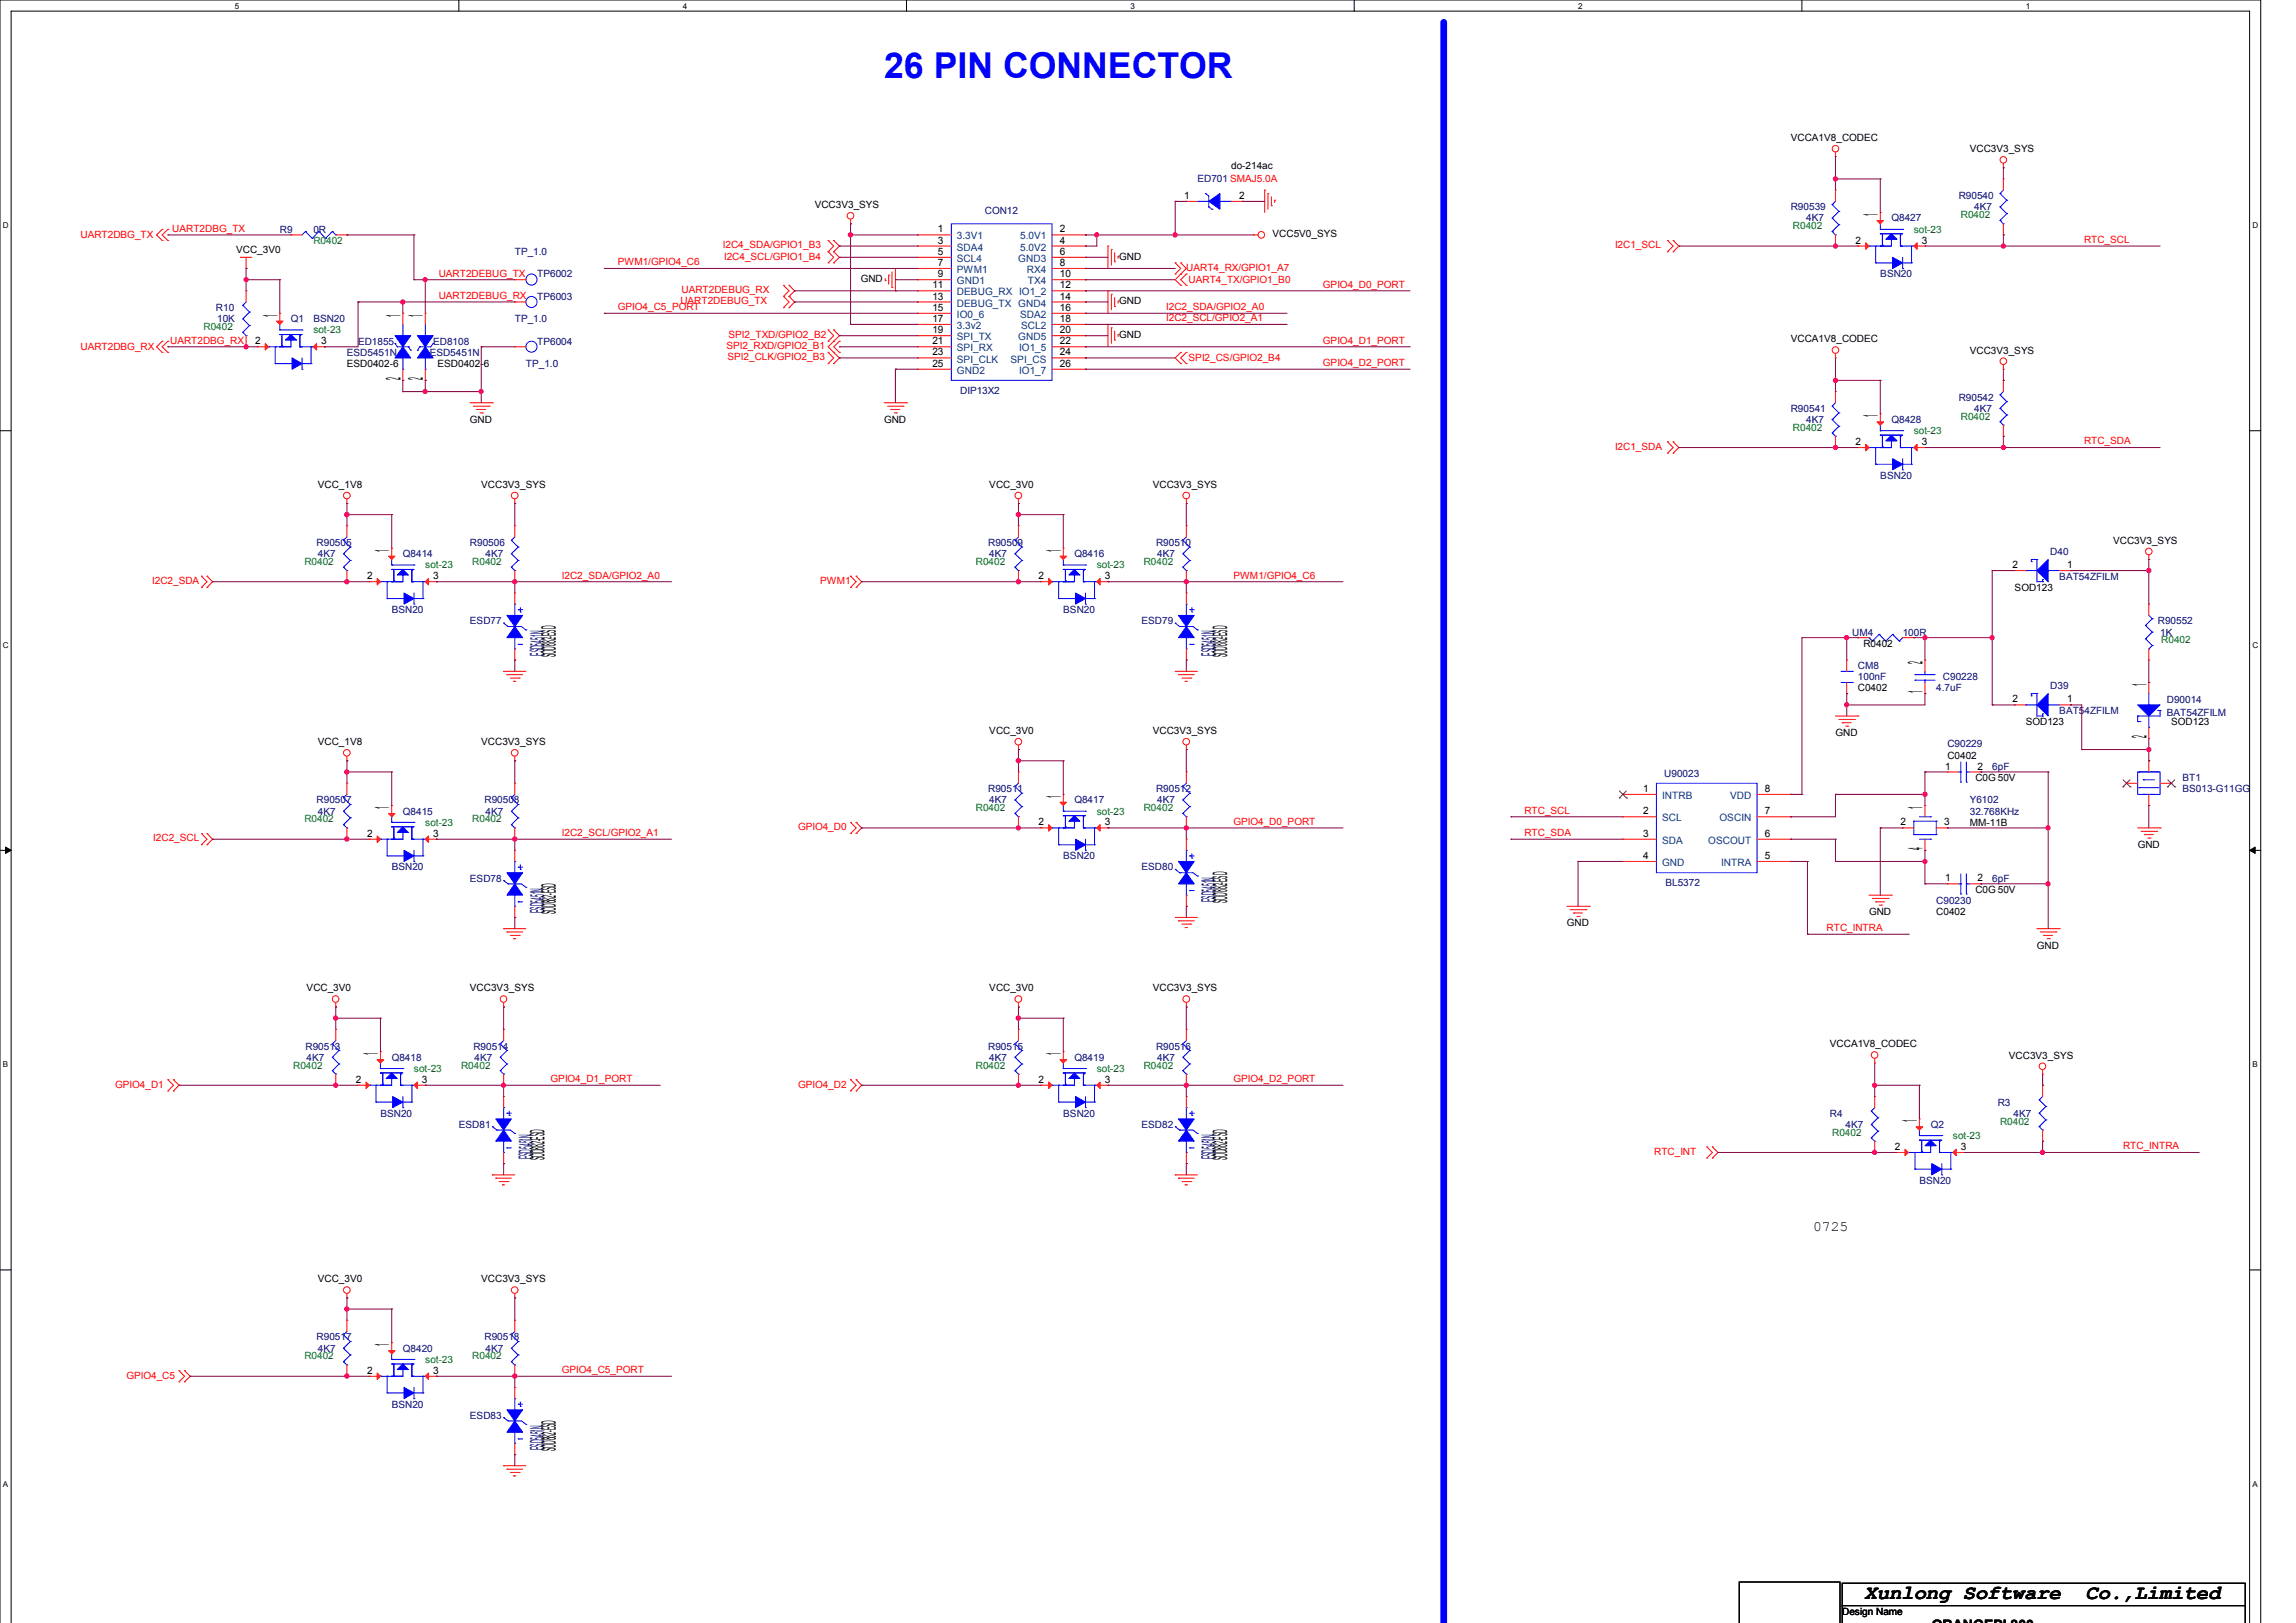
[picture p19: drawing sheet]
<svg xmlns="http://www.w3.org/2000/svg" width="297mm" height="210mm" viewBox="0 0 297 210" stroke-linecap="round" stroke-linejoin="round" font-family="sans-serif">
<defs><g id="words">
<text font-size="4.6" fill="#00f" x="114.4" y="10.1">26 PIN CONNECTOR</text>
<g font-size="2.6">
<text x="242.9" y="27.9" transform="rotate(-90 242.9 27.9)">1</text>
<text x="35.9" y="41" transform="rotate(-90 35.9 41)">1</text>
<text x="51.8" y="41" transform="rotate(-90 51.8 41)">1</text>
<text x="54.7" y="41" transform="rotate(-90 54.7 41)">1</text>
<text x="51.8" y="49.1" transform="rotate(-90 51.8 49.1)">2</text>
<text x="54.7" y="49.1" transform="rotate(-90 54.7 49.1)">2</text>
<text x="242.9" y="54" transform="rotate(-90 242.9 54)">1</text>
<text x="50.4" y="71.4" transform="rotate(-90 50.4 71.4)">1</text>
<text x="137.2" y="71.4" transform="rotate(-90 137.2 71.4)">1</text>
<text x="71.9" y="85" transform="rotate(-90 71.9 85)">SOD882-ESD</text>
<text x="158.7" y="85" transform="rotate(-90 158.7 85)">SOD882-ESD</text>
<text x="248.7" y="89.7" transform="rotate(-90 248.7 89.7)">1</text>
<text x="248.7" y="85.9" transform="rotate(-90 248.7 85.9)">2</text>
<text x="277.6" y="88.7" transform="rotate(-90 277.6 88.7)">1</text>
<text x="277.6" y="95.5" transform="rotate(-90 277.6 95.5)">2</text>
<text x="50.4" y="104.7" transform="rotate(-90 50.4 104.7)">1</text>
<text x="137.2" y="103.2" transform="rotate(-90 137.2 103.2)">1</text>
<text x="248.7" y="104.7" transform="rotate(-90 248.7 104.7)">1</text>
<text x="248.7" y="110" transform="rotate(-90 248.7 110)">4</text>
<text x="71.9" y="118.3" transform="rotate(-90 71.9 118.3)">SOD882-ESD</text>
<text x="158.7" y="116.8" transform="rotate(-90 158.7 116.8)">SOD882-ESD</text>
<text x="48.9" y="136.5" transform="rotate(-90 48.9 136.5)">1</text>
<text x="137.2" y="136.5" transform="rotate(-90 137.2 136.5)">1</text>
<text x="248" y="145.2" transform="rotate(-90 248 145.2)">1</text>
<text x="70.4" y="150.1" transform="rotate(-90 70.4 150.1)">SOD882-ESD</text>
<text x="158.7" y="150.1" transform="rotate(-90 158.7 150.1)">SOD882-ESD</text>
<text x="50.4" y="174.2" transform="rotate(-90 50.4 174.2)">1</text>
<text x="71.9" y="187.8" transform="rotate(-90 71.9 187.8)">SOD882-ESD</text>
<text x="241.2" y="206.9">Xunlong Software</text>
<text x="269.8" y="206.9">Co.,Limited</text>
</g>
<g font-size="2.6" fill="#000080">
<text x="70.4" y="84.8" transform="rotate(-90 70.4 84.8)">ESD5451N</text>
<text x="157.3" y="84.8" transform="rotate(-90 157.3 84.8)">ESD5451N</text>
<text x="70.4" y="118.1" transform="rotate(-90 70.4 118.1)">ESD5451N</text>
<text x="157.3" y="116.7" transform="rotate(-90 157.3 116.7)">ESD5451N</text>
<text x="69" y="150" transform="rotate(-90 69 150)">ESD5451N</text>
<text x="157.3" y="150" transform="rotate(-90 157.3 150)">ESD5451N</text>
<text x="70.4" y="187.6" transform="rotate(-90 70.4 187.6)">ESD5451N</text>
</g>
<g font-size="1.9">
<text x="234.5" y="159.3">0725</text>
<text x="249.9" y="210.9">ORANGEPI 800</text>
</g>
<g font-size="1.3" fill="#000080">
<text x="154.9" y="23.6">ED701 SMAJ5.0A</text>
<text x="127.4" y="27.6">CON12</text>
<text x="231.6" y="27.2">R90539</text>
<text x="233.7" y="28.7">4K7</text>
<text x="244.7" y="28.7">Q8427</text>
<text x="253.4" y="25.8">R90540</text>
<text x="255.4" y="27.2">4K7</text>
<text x="36.2" y="30.1">R9</text>
<text x="40.5" y="30.1">0R</text>
<text x="66.6" y="33">TP_1.0</text>
<text x="69.5" y="35.9">TP6002</text>
<text x="243.2" y="35.9">BSN20</text>
<text x="27.9" y="40.2">R10</text>
<text x="28.1" y="41.7">10K</text>
<text x="37.6" y="41.7">Q1</text>
<text x="40.5" y="41.7">BSN20</text>
<text x="66.6" y="41.7">TP_1.0</text>
<text x="69.5" y="38.8">TP6003</text>
<text x="44.9" y="46">ESD5451N</text>
<text x="46.3" y="44.6">ED1855</text>
<text x="55.6" y="46">ESD5451N</text>
<text x="56" y="44.6">ED8108</text>
<text x="68" y="47.5">TP_1.0</text>
<text x="69.5" y="44.6">TP6004</text>
<text x="124.2" y="51">DIP13X2</text>
<text x="231.6" y="53.3">R90541</text>
<text x="253.4" y="51.8">R90542</text>
<text x="255.4" y="53.3">4K7</text>
<text x="233.7" y="54.7">4K7</text>
<text x="244.7" y="54.7">Q8428</text>
<text x="243.2" y="62">BSN20</text>
<text x="41" y="70.7">R90505</text>
<text x="60.8" y="70.7">R90506</text>
<text x="127.8" y="70.7">R90509</text>
<text x="149.5" y="70.7">R90510</text>
<text x="265.2" y="71.8">D40</text>
<text x="41.1" y="72.1">4K7</text>
<text x="52.1" y="72.1">Q8414</text>
<text x="62.8" y="72.1">4K7</text>
<text x="128" y="72.1">4K7</text>
<text x="139" y="72.1">Q8416</text>
<text x="149.7" y="72.1">4K7</text>
<text x="266.4" y="75">BAT54ZFILM</text>
<text x="50.7" y="79.3">BSN20</text>
<text x="60.8" y="80.8">ESD77</text>
<text x="137.5" y="79.3">BSN20</text>
<text x="147.7" y="80.8">ESD79</text>
<text x="239.6" y="82.2">UM4</text>
<text x="246.1" y="82.2">100R</text>
<text x="279.1" y="80.8">R90552</text>
<text x="279.4" y="82.2">1K</text>
<text x="240.3" y="86.6">CM8</text>
<text x="240.3" y="88">100nF</text>
<text x="250.5" y="89.5">4.7uF</text>
<text x="251.3" y="88">C90228</text>
<text x="265.2" y="89.2">D39</text>
<text x="266.4" y="92.4">BAT5</text>
<text x="269.6" y="92.4">4ZFILM</text>
<text x="280.3" y="90.9">D90014</text>
<text x="280.3" y="92.6">BAT54ZFILM</text>
<text x="215.3" y="100.5">U90023</text>
<text x="251.9" y="96.7">C90229</text>
<text x="257.7" y="99.6">6pF</text>
<text x="282.3" y="101">BT1</text>
<text x="41" y="103.9">R90507</text>
<text x="41.1" y="105.4">4K7</text>
<text x="52.1" y="105.4">Q8415</text>
<text x="62.7" y="103.9">R90508</text>
<text x="62.8" y="105.4">4K7</text>
<text x="127.8" y="102.5">R90511</text>
<text x="128" y="103.9">4K7</text>
<text x="139" y="103.9">Q8417</text>
<text x="149.5" y="102.5">R90512</text>
<text x="149.7" y="103.9">4K7</text>
<text x="254.8" y="103.9">Y6102</text>
<text x="254.8" y="105.4">32.768KHz</text>
<text x="282.3" y="102.5">BS013-G11GG</text>
<text x="50.7" y="112.6">BSN20</text>
<text x="137.5" y="111.2">BSN20</text>
<text x="147.7" y="112.6">ESD80</text>
<text x="60.8" y="114.1">ESD78</text>
<text x="215.4" y="114.7">BL5372</text>
<text x="250.5" y="117">C90230</text>
<text x="257.7" y="114.1">6pF</text>
<text x="39.5" y="135.8">R90513</text>
<text x="39.7" y="137.2">4K7</text>
<text x="50.7" y="137.2">Q8418</text>
<text x="61.2" y="135.8">R90514</text>
<text x="61.4" y="137.2">4K7</text>
<text x="127.8" y="135.8">R90515</text>
<text x="128" y="137.2">4K7</text>
<text x="139" y="137.2">Q8419</text>
<text x="149.5" y="135.8">R90516</text>
<text x="149.7" y="137.2">4K7</text>
<text x="258.4" y="143">R3</text>
<text x="49.2" y="144.5">BSN20</text>
<text x="59.4" y="145.9">ESD81</text>
<text x="137.5" y="144.5">BSN20</text>
<text x="147.7" y="145.9">ESD82</text>
<text x="236.7" y="144.5">R4</text>
<text x="238.7" y="145.9">4K7</text>
<text x="249.7" y="145.9">Q2</text>
<text x="260.5" y="144.5">4K7</text>
<text x="248.3" y="153.2">BSN20</text>
<text x="41" y="173.4">R90517</text>
<text x="62.7" y="173.4">R90518</text>
<text x="41.1" y="174.9">4K7</text>
<text x="52.1" y="174.9">Q8420</text>
<text x="62.8" y="174.9">4K7</text>
<text x="50.7" y="182.1">BSN20</text>
<text x="60.8" y="183.6">ESD83</text>
</g>
<g font-size="1.3">
<text x="159.3" y="21.9">do-214ac</text>
<text x="231.6" y="18.2">VCCA1V8_CODEC</text>
<text x="254.8" y="19.7">VCC3V3_SYS</text>
<text x="105.4" y="26.9">VCC3V3_SYS</text>
<text x="153.2" y="25.7">1</text>
<text x="160.3" y="25.7">2</text>
<text x="30.5" y="32.7">VCC_3V0</text>
<text x="121.3" y="30.1">1</text>
<text x="121.3" y="31.5">3</text>
<text x="121.3" y="33">5</text>
<text x="121.3" y="34.4">7</text>
<text x="121.3" y="35.9">9</text>
<text x="137.1" y="30.1">2</text>
<text x="137.1" y="31.5">4</text>
<text x="137.1" y="33">6</text>
<text x="137.1" y="34.4">8</text>
<text x="137.1" y="35.9">10</text>
<text x="144.8" y="33.6">GND</text>
<text x="164.6" y="30.7">VCC5V0_SYS</text>
<text x="240" y="31.5">2</text>
<text x="248.6" y="31.5">3</text>
<text x="111.3" y="36.5">GND</text>
<text x="120.6" y="37.3">11</text>
<text x="120.6" y="38.8">13</text>
<text x="120.6" y="40.2">15</text>
<text x="120.6" y="41.7">17</text>
<text x="137.1" y="37.3">12</text>
<text x="137.1" y="38.8">14</text>
<text x="137.1" y="40.2">16</text>
<text x="137.1" y="41.7">18</text>
<text x="144.8" y="39.4">GND</text>
<text x="33" y="44.6">2</text>
<text x="41.6" y="44.6">3</text>
<text x="44.9" y="47.5">ESD0402-6</text>
<text x="56.6" y="47.5">ESD0402-</text>
<text x="62.6" y="47.5">6</text>
<text x="120.6" y="43.1">19</text>
<text x="120.6" y="44.6">21</text>
<text x="120.6" y="46">23</text>
<text x="120.6" y="47.5">25</text>
<text x="137.1" y="43.1">20</text>
<text x="137.1" y="44.6">22</text>
<text x="137.1" y="46">24</text>
<text x="137.1" y="47.5">26</text>
<text x="144.8" y="43.7">GND</text>
<text x="231.6" y="44.3">VCCA1V8_CODEC</text>
<text x="254.8" y="45.7">VCC3V3_SYS</text>
<text x="60.8" y="54.7">GND</text>
<text x="114.4" y="54.7">GND</text>
<text x="240" y="57.6">2</text>
<text x="248.6" y="57.6">3</text>
<text x="41.1" y="63.1">VCC_1V8</text>
<text x="62.3" y="63.1">VCC3V3_SYS</text>
<text x="128" y="63.1">VCC_3V0</text>
<text x="149.1" y="63.1">VCC3V3_SYS</text>
<text x="273.3" y="70.4">VCC3V3_SYS</text>
<text x="47.5" y="75">2</text>
<text x="56" y="75">3</text>
<text x="134.3" y="75">2</text>
<text x="142.9" y="75">3</text>
<text x="260.3" y="73.5">2</text>
<text x="260.6" y="76.4">SOD123</text>
<text x="267.4" y="73.5">1</text>
<text x="241" y="83.7">R0402</text>
<text x="240.3" y="89.5">C0402</text>
<text x="128" y="95">VCC_3V0</text>
<text x="149.1" y="95">VCC3V3_SYS</text>
<text x="237.4" y="95.3">GND</text>
<text x="260.3" y="90.9">2</text>
<text x="262" y="93.8">SOD123</text>
<text x="267.4" y="90.9">1</text>
<text x="280.9" y="93.8">SOD123</text>
<text x="41.1" y="96.4">VCC_1V8</text>
<text x="62.3" y="96.4">VCC3V3_SYS</text>
<text x="251.6" y="99.6">1</text>
<text x="251.9" y="98.1">C0402</text>
<text x="255.5" y="101">C0G 50V</text>
<text x="255.8" y="99.6">2</text>
<text x="134.3" y="106.8">2</text>
<text x="142.9" y="106.8">3</text>
<text x="212.5" y="102.5">1</text>
<text x="212.5" y="105.4">2</text>
<text x="228.3" y="105.4">7</text>
<text x="228.3" y="102.5">8</text>
<text x="245.8" y="106.8">2</text>
<text x="251.5" y="106.8">3</text>
<text x="254.8" y="106.8">MM-11B</text>
<text x="47.5" y="108.3">2</text>
<text x="56" y="108.3">3</text>
<text x="212.5" y="108.3">3</text>
<text x="212.5" y="111.1">4</text>
<text x="228.3" y="111.1">5</text>
<text x="228.3" y="108.3">6</text>
<text x="276.5" y="109.7">GND</text>
<text x="202.7" y="119.9">GND</text>
<text x="241.8" y="118.4">GND</text>
<text x="250.5" y="118.4">C0402</text>
<text x="251.6" y="114">1</text>
<text x="255.5" y="115.5">C0G 50V</text>
<text x="255.8" y="114">2</text>
<text x="263.5" y="122.8">GND</text>
<text x="39.7" y="128.3">VCC_3V0</text>
<text x="60.8" y="128.3">VCC3V3_SYS</text>
<text x="128" y="128.3">VCC_3V0</text>
<text x="149.1" y="128.3">VCC3V3_SYS</text>
<text x="236.7" y="135.5">VCCA1V8_CODEC</text>
<text x="259.9" y="137">VCC3V3_SYS</text>
<text x="46" y="140.1">2</text>
<text x="54.6" y="140.1">3</text>
<text x="134.3" y="140.1">2</text>
<text x="142.9" y="140.1">3</text>
<text x="245.1" y="148.8">2</text>
<text x="253.6" y="148.8">3</text>
<text x="41.1" y="165.9">VCC_3V0</text>
<text x="62.3" y="165.9">VCC3V3_SYS</text>
<text x="47.5" y="177.8">2</text>
<text x="56" y="177.8">3</text>
<text x="238.3" y="208.9">Design Name</text>
</g>
<g font-size="1.3" fill="#f00">
<text x="22.3" y="30">UART2DBG_TX</text>
<text x="10.4" y="30.8">UART2DBG_TX</text>
<text x="56.7" y="35.8">UART2DEBUG_TX</text>
<text x="79.9" y="34.3">PWM1/GPIO4_C6</text>
<text x="93.5" y="32.1">I2C4_SDA/GPIO1_B3</text>
<text x="93.7" y="33.6">I2C4_SCL/GPIO1_B4</text>
<text x="153.5" y="35">UART4_RX/GPIO1_A7</text>
<text x="208.9" y="32.1">I2C1_SCL</text>
<text x="269.6" y="31.4">RTC_SCL</text>
<text x="56.7" y="38.7">UART2DEBUG_RX</text>
<text x="79.9" y="40.1">GPIO4_C5_PORT</text>
<text x="88" y="39.4">UART2DEBUG_TX</text>
<text x="88.2" y="37.9">UART2DEBUG_RX</text>
<text x="150.9" y="40.1">I2C2_SDA/GPIO2_A0</text>
<text x="150.9" y="41.6">I2C2_SCL/GPIO2_A1</text>
<text x="153.8" y="36.6">UART4_TX/GPIO1_B0</text>
<text x="171.1" y="37.2">GPIO4_D0_PORT</text>
<text x="10.4" y="45.3">UART2DBG_RX</text>
<text x="22" y="44.5">UART2DBG_RX</text>
<text x="94" y="45.2">SPI2_RXD/GPIO2_B1</text>
<text x="94.1" y="46.6">SPI2_CLK/GPIO2_B3</text>
<text x="94.2" y="43.7">SPI2_TXD/GPIO2_B2</text>
<text x="153.8" y="46.8">SPI2_CS/GPIO2_B4</text>
<text x="171.1" y="44.5">GPIO4_D1_PORT</text>
<text x="171.1" y="47.4">GPIO4_D2_PORT</text>
<text x="208.9" y="58.2">I2C1_SDA</text>
<text x="269.6" y="57.5">RTC_SDA</text>
<text x="19.7" y="75.6">I2C2_SDA</text>
<text x="72.7" y="74.9">I2C2_SDA/GPIO2_A0</text>
<text x="106.1" y="75.6">PWM1</text>
<text x="159.6" y="74.9">PWM1/GPIO4_C6</text>
<text x="103.2" y="107.4">GPIO4_D0</text>
<text x="159.6" y="106.7">GPIO4_D0_PORT</text>
<text x="197.2" y="105.3">RTC_SCL</text>
<text x="19.8" y="108.9">I2C2_SCL</text>
<text x="72.7" y="108.2">I2C2_SCL/GPIO2_A1</text>
<text x="197.2" y="108.2">RTC_SDA</text>
<text x="236.3" y="120.5">RTC_INTRA</text>
<text x="14.9" y="140.7">GPIO4_D1</text>
<text x="71.2" y="140">GPIO4_D1_PORT</text>
<text x="103.2" y="140.7">GPIO4_D2</text>
<text x="159.6" y="140">GPIO4_D2_PORT</text>
<text x="214" y="149.4">RTC_INT</text>
<text x="274.6" y="148.7">RTC_INTRA</text>
<text x="16.4" y="178.4">GPIO4_C5</text>
<text x="72.7" y="177.7">GPIO4_C5_PORT</text>
</g>
<g font-size="1.3" fill="#008000">
<text x="231.9" y="29.7">R0402</text>
<text x="253.6" y="28.2">R0402</text>
<text x="40.5" y="31.6">R0402</text>
<text x="247.6" y="30.1">sot-23</text>
<text x="26.3" y="42.7">R0402</text>
<text x="40.5" y="43.1">sot-23</text>
<text x="231.9" y="55.7">R0402</text>
<text x="247.6" y="56.2">sot-23</text>
<text x="253.6" y="54.3">R0402</text>
<text x="39.4" y="73.1">R0402</text>
<text x="55" y="73.6">sot-23</text>
<text x="61.1" y="73.1">R0402</text>
<text x="126.2" y="73.1">R0402</text>
<text x="141.9" y="73.6">sot-23</text>
<text x="148" y="73.1">R0402</text>
<text x="279.6" y="83.2">R0402</text>
<text x="39.4" y="106.4">R0402</text>
<text x="55" y="106.8">sot-23</text>
<text x="61.1" y="106.4">R0402</text>
<text x="126.2" y="105">R0402</text>
<text x="141.9" y="105.4">sot-23</text>
<text x="148" y="105">R0402</text>
<text x="37.9" y="138.3">R0402</text>
<text x="53.6" y="138.7">sot-23</text>
<text x="59.6" y="138.3">R0402</text>
<text x="126.2" y="138.3">R0402</text>
<text x="141.9" y="138.7">sot-23</text>
<text x="148" y="138.3">R0402</text>
<text x="237" y="146.9">R0402</text>
<text x="252.6" y="147.4">sot-23</text>
<text x="258.7" y="145.5">R0402</text>
<text x="39.4" y="175.9">R0402</text>
<text x="55" y="176.3">sot-23</text>
<text x="61.1" y="175.9">R0402</text>
</g>
<g font-size="1.3" fill="#004080">
<text x="123.8" y="31">3.3V1</text>
<text x="123.8" y="32.4">SDA4</text>
<text x="123.8" y="33.9">SCL4</text>
<text x="123.8" y="35.3">PWM1</text>
<text x="131.7" y="33.9">GND3</text>
<text x="132" y="31">5.0V1</text>
<text x="132" y="32.4">5.0V2</text>
<text x="132.8" y="35.3">RX4</text>
<text x="123.8" y="36.8">GND1</text>
<text x="123.8" y="38.2">DEBUG_RX IO1_2</text>
<text x="123.8" y="39.7">DEBUG_TX GND4</text>
<text x="123.8" y="41.1">IO0_6</text>
<text x="132" y="41.1">SDA2</text>
<text x="133" y="36.8">TX4</text>
<text x="123.8" y="42.6">3.3v2</text>
<text x="123.8" y="44">SPI_TX</text>
<text x="123.8" y="45.5">SPI_RX</text>
<text x="123.8" y="46.9">SPI_CLK</text>
<text x="130.7" y="46.9">SPI_CS</text>
<text x="131.7" y="44">GND5</text>
<text x="131.8" y="45.5">IO1_5</text>
<text x="132.1" y="42.6">SCL2</text>
<text x="123.8" y="48.4">GND2</text>
<text x="131.8" y="48.4">IO1_7</text>
<text x="215" y="103.4">INTRB</text>
<text x="215" y="106.3">SCL</text>
<text x="222.4" y="106.3">OSCIN</text>
<text x="223.8" y="103.4">VDD</text>
<text x="215" y="109.2">SDA</text>
<text x="215" y="112.1">GND</text>
<text x="221" y="109.2">OSCOUT</text>
<text x="222.6" y="112.1">INTRA</text>
</g>
<g font-size="1">
<text x="30.4" y="1.1">5</text>
<text x="88.3" y="1.1">4</text>
<text x="146.2" y="1.1">3</text>
<text x="204.1" y="1.1">2</text>
<text x="262" y="1.1">1</text>
<text x=".4" y="29.5">D</text>
<text x="291.4" y="29.5">D</text>
<text x=".4" y="83.8">C</text>
<text x="291.4" y="83.8">C</text>
<text x=".4" y="138.1">B</text>
<text x="291.4" y="138.1">B</text>
<text x=".4" y="192.4">A</text>
<text x="291.4" y="192.4">A</text>
</g>
</g></defs>
<g fill="none" stroke="#000" stroke-width=".13">
<path d="M59.4 0v1.4M117.3 0v1.4M175.2 0v1.4M233.1 0v1.4M0 55.7h1.4M291 55.7h1.4M0 110h1.4M.7 109.6l.7 .4-.7 .4zM291 110l.7-.4v.8zM291 110h1.4M0 164.3h1.4M291 164.3h1.4"/>
<path d="M0 210v-210h292.4v210M1.4 210v-208.6h289.6v208.6M225 210v-5.3h13v5.3M238.3 204.9h52.1v2.9h-52.1zM238.3 210v-2.2h52.1v2.2"/>
</g>
<path d="M.7 109.6l.7 .4-.7 .4zM291 110l.7-.4v.8z" fill="#000"/>
<path d="M186.8 2.9v207.1" fill="none" stroke="#00f" stroke-width=".87"/>
<g fill="none" stroke="#f00" stroke-width=".13">
<path d="M237.4 19.7v.6M21 29.7h.1M21 31.1h.1M21 29.7l-.7 .7 .7 .7M21.7 29.7h.1M21.7 31.1h.1M21.7 29.7l-.7 .7 .7 .7M31.1 33.3h.1M31.1 33.3h1.5M31.8 34.7h.1M31.8 33.3v1.4M101.3 38.4h.1"/>
<path d="M101.3 39.8h.1M101.3 36.9h.1M101.3 38.4l.8 .7-.8 .7M101.3 36.9l.8 .7-.8 .8M102.1 39.8h.1M102.1 38.4h.1M102.1 36.9h.1M102.1 36.9l.7 .7-.7 .8M102.1 38.4l.7 .7-.7 .7M107.1 32.6h.1M107.1 34h.1M107.1 31.1h.1"/>
<path d="M107.1 32.6l.7 .7-.7 .7M107.1 31.1l.7 .7-.7 .8M107.8 34h.1M107.8 32.6h.1M107.8 31.1h.1M107.8 32.6l.8 .7-.8 .7M107.8 31.1l.8 .7-.8 .8M110 29h.1M110 28.4v.6M114.5 36.3h.1M114.5 36v.3M115 35.6h.1"/>
<path d="M115 35.6v1.2M115.4 37.2h.1M115.4 35.2v2M115.8 37.6h.1M115.8 34.7v2.9M143.3 31.8h.1M143.3 37.6h.1M143.3 31.8v2.9M143.3 37.6v2.9M143.8 32.3h.1M143.8 38.1h.1M143.8 32.3v2"/>
<path d="M143.8 38.1v2M144.2 33.9h.1M144.2 39.7h.1M144.2 32.7v1.2M144.2 38.5v1.2M144.6 33.1h.1M144.6 38.9h.1M144.6 33.1v.3M144.6 38.9v.3M152 35.5h.1M152 34h.1M152 34l.7 .7-.7 .8"/>
<path d="M152.7 35.5h.1M152.7 34h.1M152.7 36.9h.1M152.7 34l.8 .7-.8 .8M152.7 35.5l-.7 .7 .7 .7M153.5 36.9h.1M153.5 35.5h.1M153.5 35.5l-.8 .7 .8 .7M162.1 30.4h.1M162.1 30.4h.6M163.6 24.6h.1M163.6 24.6v2.9"/>
<path d="M164 25h.1M164 25v2.1M164.5 26.6h.1M164.5 25.5v1.1M164.9 25.9h.1M164.9 25.9v.3M215.7 31.1h.1M215.7 32.6h.1M215.7 31.1l.7 .7-.7 .8M216.4 32.6h.1M216.4 31.1h.1M216.4 31.1l.8 .7-.8 .8"/>
<path d="M237.4 20.3h.1M259.1 21.7h.1M259.1 21.1v.6M21 44.2h.1M21 45.6h.1M21 44.2l-.7 .7 .7 .7M21.7 44.2h.1M21.7 45.6h.1M21.7 44.2l-.7 .7 .7 .7M60.8 52.1h2.9M61.2 52.6h2.1M61.7 53h.1"/>
<path d="M61.7 53h1.1M62.1 53.4h.3M62.4 53.4h.1M63.3 52.6h.1M63.7 52.1h.1M107.1 45.6h.1M107.1 47.1h.1M107.1 42.7h.1M107.1 44.2h.1M107.1 45.6l.7 .7-.7 .8M107.1 42.7l.7 .7-.7 .8M107.8 47.1h.1"/>
<path d="M107.8 45.6h.1M107.8 44.2h.1M107.8 42.7h.1M107.8 42.7l.8 .7-.8 .8M107.8 45.6l.8 .7-.8 .8M107.8 44.2l-.7 .7 .7 .7M108.6 44.2h.1M108.6 45.6h.1M108.6 44.2l-.8 .7 .8 .7M114.4 52.1h2.9M114.8 52.6h2M115.2 53h.1"/>
<path d="M115.2 53h1.2M115.7 53.4h.3M116 53.4h.1M116.8 52.6h.1M117.3 52.1h.1M143.3 42h.1M143.3 42v2.9M143.8 42.4h.1M143.8 42.4v2M144.2 44h.1M144.2 42.8v1.2M144.6 43.3h.1"/>
<path d="M144.6 43.3v.3M152.7 45.6h.1M152.7 47.1h.1M152.7 45.6l-.7 .7 .7 .8M153.5 47.1h.1M153.5 45.6h.1M153.5 45.6l-.8 .7 .8 .8M215.7 57.2h.1M215.7 58.6h.1M215.7 57.2l.7 .7-.7 .7M216.4 58.6h.1M216.4 57.2h.1"/>
<path d="M216.4 57.2l.8 .7-.8 .7M237.4 46.3h.1M237.4 45.7v.6M259.1 47.8h.1M259.1 47.2v.6M26.1 74.5h.1M26.1 76h.1M26.1 74.5l.7 .8-.7 .7M26.8 76h.1M26.8 74.5h.1M26.8 74.5l.7 .8-.7 .7M44.9 65.2h.1"/>
<path d="M44.9 64.6v.6M66.6 65.2h.1M66.6 64.6v.6M110 74.5h.1M110 76h.1M110 74.5l.7 .8-.7 .7M110.7 76h.1M110.7 74.5h.1M110.7 74.5l.8 .8-.8 .7M131.7 65.2h.1M131.7 64.6v.6M153.5 65.2h.1"/>
<path d="M153.5 64.6v.6M278 72.4h.1M278 71.8v.6M44.9 98.4h.1M44.9 97.9v.5M65.2 86.9h.1M65.2 86.9h2.8M65.6 87.3h.1M65.6 87.3h2M66 87.7h1.2M66.4 88.2h.1M66.4 88.2h.3"/>
<path d="M66.6 98.4h.1M66.6 97.9v.5M67.2 87.7h.1M131.7 97h.1M131.7 96.4v.6M152 86.9h.1M152 86.9h2.9M152.4 87.3h.1M152.4 87.3h2.1M152.9 87.7h1.1M153.3 88.2h.1M153.3 88.2h.3"/>
<path d="M153.5 97h.1M153.5 96.4v.6M154 87.7h.1M237.4 92.6h2.9M237.9 93.1h2M238.3 93.5h.1M238.3 93.5h1.2M238.7 94h.3M239 94h.1M239.9 93.1h.1M240.3 92.6h.1M26.1 107.8h.1"/>
<path d="M26.1 109.3h.1M26.1 107.8l.7 .8-.7 .7M26.8 109.3h.1M26.8 107.8h.1M26.8 107.8l.7 .8-.7 .7M110 106.4h.1M110 107.8h.1M110 106.4l.7 .7-.7 .7M110.7 107.8h.1M110.7 106.4h.1M110.7 106.4l.8 .7-.8 .7M152 118.7h.1"/>
<path d="M152 118.7h2.9M152.4 119.1h.1M152.4 119.1h2.1M152.9 119.6h1.1M154 119.6h.1M202.7 117.3h2.9M203.1 117.7h2M203.6 118.1h.1M203.6 118.1h1.1M204 118.6h.3M204.3 118.6h.1M205.1 117.7h.1"/>
<path d="M205.6 117.3h.1M241.8 115.8h2.9M242.2 116.2h2M242.6 116.7h.1M242.6 116.7h1.2M243.1 117.1h.3M243.4 117.1h.1M244.2 116.2h.1M244.7 115.8h.1M246.1 107.1h.1M246.1 107.1h1.5M249 104.2h.1"/>
<path d="M249 110h.1M249 104.2v1.5M249 108.6v1.4M250.5 107.1h1.4M251.9 107.1h.1M276.5 107.1h2.9M277 107.6h2M277.4 108h.1M277.4 108h1.2M277.8 108.4h.3M278.1 108.4h.1M279 107.6h.1"/>
<path d="M279.4 107.1h.1M21.7 139.7h.1M21.7 139.7l.7 .7-.7 .8M22.4 139.7h.1M22.4 139.7l.8 .7-.8 .8M43.4 130.3h.1M43.4 129.7v.6M65.2 120.2h.1M65.2 130.3h.1M65.2 120.2h2.8M65.2 129.7v.6M65.6 120.6h.1"/>
<path d="M65.6 120.6h2M66 121h1.2M66.4 121.5h.1M66.4 121.5h.3M67.2 121h.1M110 139.7h.1M110 139.7l.7 .7-.7 .8M110.7 139.7h.1M110.7 139.7l.8 .7-.8 .8M131.7 130.3h.1M131.7 129.7v.6M153.3 120h.1"/>
<path d="M153.3 120h.3M153.5 130.3h.1M153.5 129.7v.6M242.5 137.5h.1M242.5 136.9v.6M263.5 120.2h2.9M263.9 120.6h2.1M264.2 139h.1M264.2 138.4v.6M264.4 121h.1M264.4 121h1.1M264.8 121.5h.3"/>
<path d="M265.1 121.5h.1M266 120.6h.1M266.4 120.2h.1M21.7 141.2h.1M22.4 141.2h.1M63.7 152h.1M63.7 152h2.9M64.1 152.4h.1M64.1 152.4h2M64.6 152.9h1.1M65 153.3h.1M65 153.3h.3"/>
<path d="M65.7 152.9h.1M110 141.2h.1M110.7 141.2h.1M152 152h.1M152 152h2.9M152.4 152.4h.1M152.4 152.4h2.1M152.9 152.9h1.1M153.3 153.3h.1M153.3 153.3h.3M154 152.9h.1M220.8 148.4h.1"/>
<path d="M220.8 149.8h.1M220.8 148.4l.7 .7-.7 .7M221.5 149.8h.1M221.5 148.4h.1M221.5 148.4l.7 .7-.7 .7M23.2 177.4h.1M23.2 178.8h.1M23.2 177.4l.7 .7-.7 .7M23.9 178.8h.1M23.9 177.4h.1M23.9 177.4l.7 .7-.7 .7M44.9 167.9h.1"/>
<path d="M44.9 167.4v.5M66.6 167.9h.1M66.6 167.4v.5M65.2 189.7h.1M65.2 189.7h2.8M65.6 190.1h.1M65.6 190.1h2M66 190.5h1.2M66.4 191h.1M66.4 191h.3M67.2 190.5h.1"/>
<circle cx="237.4" cy="19.2" r=".42"/>
<circle cx="110" cy="27.9" r=".43"/>
<circle cx="163.1" cy="30.4" r=".43"/>
<circle cx="259.1" cy="20.7" r=".42"/>
<circle cx="237.4" cy="45.3" r=".42"/>
<circle cx="259.1" cy="46.7" r=".42"/>
<circle cx="44.9" cy="64.1" r=".43"/>
<circle cx="66.6" cy="64.1" r=".43"/>
<circle cx="131.7" cy="64.1" r=".43"/>
<circle cx="153.5" cy="64.1" r=".43"/>
<circle cx="278" cy="71.4" r=".42"/>
<circle cx="44.9" cy="97.4" r=".43"/>
<circle cx="66.6" cy="97.4" r=".43"/>
<circle cx="131.7" cy="96" r=".43"/>
<circle cx="153.5" cy="96" r=".43"/>
<circle cx="43.4" cy="129.3" r=".42"/>
<circle cx="65.1" cy="129.3" r=".42"/>
<circle cx="131.7" cy="129.3" r=".43"/>
<circle cx="153.5" cy="129.3" r=".43"/>
<circle cx="242.5" cy="136.5" r=".42"/>
<circle cx="264.2" cy="138" r=".42"/>
<circle cx="44.9" cy="166.9" r=".43"/>
<circle cx="66.6" cy="166.9" r=".43"/>
</g>
<path d="M247.6 108h.1M247.6 106.3h.1M247.6 106.3h2.9M247.6 108h2.9M247.6 106.3v1.7M248.3 105.7h1.4M248.3 108.6h1.4M249.7 105.7h.1M249.7 108.6h.1M250.5 106.3h.1M250.5 108h.1M250.5 106.3v1.7" fill="none" stroke="#00f" stroke-width=".13"/>
<path d="M65.6 182.4h2l-1 1.5z" fill-rule="evenodd" fill="#00f"/>
<path d="M65.6 182.4h2l-1 1.5zM65.9 182.6h1.4M66.6 181h.1M66.6 181v1.4M67.3 182.6h.1" fill="none" stroke="#00f" stroke-width=".13"/>
<path d="M66.6 183.9l1 1.4h-2z" fill-rule="evenodd" fill="#00f"/>
<g fill="none" stroke="#00f" stroke-width=".13">
<path d="M247.7 87.3h.1M247.7 88h.1M247.7 87.3h2.6M247.7 88h2.6M249 88h.1M249 87.3h.1M249 86.9v.4M249 88v.3M153 135.1h.1M153 136.8h.1M153 138.5h.1M153 135.1l.9 .8"/>
<path d="M153 136.8l.9 .9M153 138.5l.5 .5M153.5 139h.1M153.5 134.6l-.5 .5M153.9 135.9h.1M153.9 137.7h.1M153.9 135.9l-.9 .9M153.9 137.7l-.9 .8M65.2 183.4h.1M65.2 183.4l.5 .5M65.7 183.9h.1M65.7 183.9h1.8l.5 .4"/>
<path d="M66.6 183.9l1 1.4h-2zM66.6 186.8h.1M66.6 185.3v1.5M67 181.7h.1M67 186.2h.1M67 181.7h.6M67 186.2h.6M67.3 182h.1M67.3 181.4v.6M68 184.3h.1"/>
</g>
<path d="M249 89.7h.1M249 85.4h.1M249 85.4v1.5M249 88.3v1.4M153.5 133.2h.1M153.5 133.2v1.4M153.5 139v1.4M153.5 140.4h.1M66.6 179.5h.1M66.6 179.5v1.5M66.6 188.2h.1M66.6 186.8v1.4" fill="none" stroke="#f00" stroke-width=".13"/>
<path d="M65.6 79.6h2l-1 1.5z" fill-rule="evenodd" fill="#00f"/>
<path d="M65.6 79.6h2l-1 1.5zM65.9 79.8h1.4M66.6 78.2h.1M66.6 78.2v1.4M67.3 79.8h.1" fill="none" stroke="#00f" stroke-width=".13"/>
<path d="M66.6 81.1l1 1.4h-2z" fill-rule="evenodd" fill="#00f"/>
<g fill="none" stroke="#00f" stroke-width=".13">
<path d="M39.5 30h.1M39.5 30l-.4 .4M39.5 30l.9 .8M40.4 30.8h.1M41.3 30h.1M41.3 30l-.9 .8M41.3 30l.8 .8M42.1 30.8h.1M43 30h.1M43 30l-.9 .8M43 30l.4 .4M43.4 30.4h.1"/>
<path d="M67 78.9h.1M67 78.9h.6M67.3 79.2h.1M67.3 78.6v.6M65.2 80.6h.1M65.2 80.6l.5 .5M65.7 81.1h.1M65.7 81.1h1.8l.5 .4M66.6 81.1l1 1.4h-2zM66.6 84h.1M66.6 82.5v1.5M67 83.4h.1"/>
<path d="M67 83.4h.6M68 81.5h.1"/>
</g>
<path d="M37.6 30.4h.1M37.6 30.4h1.5M43.4 30.4h1.5M44.9 30.4h.1M66.6 76.7h.1M66.6 76.7v1.5M66.6 85.4h.1M66.6 84v1.4" fill="none" stroke="#f00" stroke-width=".13"/>
<path d="M64.1 144.8h2l-.9 1.4z" fill-rule="evenodd" fill="#00f"/>
<path d="M64.1 144.8h2l-.9 1.4zM64.4 144.9h1.5M65.2 143.3h.1M65.2 143.3v1.5M65.9 144.9h.1" fill="none" stroke="#00f" stroke-width=".13"/>
<path d="M65.2 146.2l.9 1.5h-2z" fill-rule="evenodd" fill="#00f"/>
<g fill="none" stroke="#00f" stroke-width=".13">
<path d="M63.7 145.8h.1M63.7 145.8l.6 .4M64.3 146.2h.1M64.3 146.2h1.7l.6 .5M65.2 146.2l.9 1.5h-2zM65.2 149.1h.1M65.2 147.7v1.4M65.6 144h.1M65.6 148.5h.1M65.6 144h.5M65.6 148.5h.5M65.9 144.3h.1"/>
<path d="M65.9 143.8v.5M66.6 146.7h.1"/>
</g>
<path d="M65.2 150.6h.1M65.2 141.9h.1M65.2 141.9v1.4M65.2 149.1v1.5" fill="none" stroke="#f00" stroke-width=".13"/>
<path d="M139 105.5l.7 .8h-1.4z" fill="#00f"/>
<g fill="none" stroke="#00f" stroke-width=".13">
<path d="M136.1 107.1h.1M137.5 105.5h.1M137.5 107.1h.1M137.5 105h.1M137.5 105.5h2.9M137.5 104.2v.8M137.5 105h2.9M137.8 107h.1M137.8 107.1h.1M137.8 105.5v1.6M139 105.5l.7 .8h-1.4zM139 106.3h.1"/>
<path d="M139 106.3v.8h-2.9M140.1 107.1h.1M140.1 105.7h.1M140.1 105.5h.1M140.1 107.1h1.8M140.1 105.5v1.6M140.4 105h.1M140.4 110h.1M140.4 108.6v1.4"/>
</g>
<path d="M139.1 108.6l1.3 .7-1.3 .7z" fill-rule="evenodd" fill="#00f"/>
<path d="M136.9 109.3h.1M136.9 107.1h.1M136.9 109.3h2.2M136.9 107.1v2.2M139.1 108.6l1.3 .7-1.3 .7zM140.4 109.3h1.2M141.6 109.3h.1M141.6 107.1h.1M141.6 107.1v2.2" fill="none" stroke="#00f" stroke-width=".13"/>
<path d="M137.1 103.8h.9l-.5 .4z" fill="#f00"/>
<path d="M137.1 103.8h.9l-.5 .4zM137.5 102.8h.1M137.5 102.8v1.4" fill="none" stroke="#f00" stroke-width=".13"/>
<path d="M141.9 107.1l.4-.4v.8z" fill="#f00"/>
<path d="M141.9 107.1l.4-.4v.8zM141.9 107.1h1.4M143.3 107.1h.1" fill="none" stroke="#f00" stroke-width=".13"/>
<path d="M135.7 106.7l.4 .4-.4 .4z" fill="#f00"/>
<g fill="none" stroke="#f00" stroke-width=".13">
<path d="M66.6 39.1h.1M66.6 39.1h1.4M278 78.2h.1M278 78.2v1.4M153.5 99.9h.1M153.5 99.9v1.4M278 85.4h.1M278 84v1.4M134.6 107.1h.1M134.6 107.1h1.5M135.7 106.7l.4 .4-.4 .4zM153.5 107.1h.1"/>
<path d="M153.5 105.7v1.4M43.4 133.2h.1M43.4 133.2v1.4M43.4 139v1.4M43.4 140.4h.1"/>
</g>
<g fill="none" stroke="#00f" stroke-width=".13">
<path d="M278 79.6l.4 .5M277.5 80.9h.1M277.5 82.7h.1M277.5 80.9l.9 .9M277.5 82.7l.9 .8M278 84h.1M278.4 80.1h.1M278.4 81.8h.1M278.4 83.5h.1M278.4 80.1l-.9 .8M278.4 81.8l-.9 .9M278.4 83.5l-.4 .5"/>
<path d="M153 101.8h.1M153 103.5h.1M153 105.2h.1M153 101.8l.9 .8M153 103.5l.9 .9M153 105.2l.5 .5M153.5 105.7h.1M153.5 101.3l-.5 .5M153.9 102.6h.1M153.9 104.4h.1M153.9 102.6l-.9 .9M153.9 104.4l-.9 .8"/>
<path d="M43 135.1h.1M43 136.8h.1M43 138.5h.1M43 135.1l.9 .8M43 136.8l.9 .9M43 138.5l.4 .5M43.4 139h.1M43.4 134.6l-.4 .5M43.9 135.9h.1M43.9 137.7h.1M43.9 135.9l-.9 .9M43.9 137.7l-.9 .8"/>
<circle cx="68.7" cy="39.1" r=".72"/>
</g>
<path d="M49.9 139.6l.8-.8 .7 .8z" fill="#00f"/>
<g fill="none" stroke="#00f" stroke-width=".13">
<path d="M49.2 138.8h.1M49.2 138.3h.1M49.2 138.8h2.9M49.2 137.5v.8M49.2 138.3h2.9M49.5 138.8v1.6M49.9 139.6l.8-.8 .7 .8zM50.7 139.6h.1M50.7 139.6v.8h-2.9M51.8 139h.1M51.8 138.8h.1M51.8 138.8v1.6"/>
<path d="M52.1 138.3h.1M47.8 140.4h.1M49.2 140.4h.1M49.5 140.3h.1M49.5 140.4h.1M51.8 140.4h.1M51.8 140.4h1.8M52.1 143.3h.1M52.1 141.9v1.4"/>
</g>
<path d="M50.8 141.9l1.3 .7-1.3 .7z" fill-rule="evenodd" fill="#00f"/>
<path d="M48.6 142.6h.1M48.6 140.4h.1M48.6 142.6h2.2M48.6 140.4v2.2M50.8 141.9l1.3 .7-1.3 .7zM52.1 142.6h1.2M53.3 142.6h.1M53.3 140.4h.1M53.3 140.4v2.2" fill="none" stroke="#00f" stroke-width=".13"/>
<path d="M48.8 137.1h.8l-.4 .4z" fill="#f00"/>
<path d="M48.8 137.1h.8l-.4 .4zM49.2 136.1h.1M49.2 136.1v1.4" fill="none" stroke="#f00" stroke-width=".13"/>
<path d="M54 140v.8l-.4-.4z" fill="#f00"/>
<path d="M54 140v.8l-.4-.4zM53.6 140.4h1.4M55 140.4h.1" fill="none" stroke="#f00" stroke-width=".13"/>
<path d="M47.3 140l.5 .4-.5 .4z" fill="#f00"/>
<path d="M47.3 140l.5 .4-.5 .4zM46.3 140.4h.1M46.3 140.4h1.5" fill="none" stroke="#f00" stroke-width=".13"/>
<path d="M263.5 91.2l1.4-1.5v2.9z" fill="#00f"/>
<g fill="none" stroke="#00f" stroke-width=".13">
<path d="M154.9 26.1h1.5M155.9 25h.1M155.9 25l.5 .3v1.5M156.4 26.8h.1M156.4 26.1h.1M156.4 26.8l.4 .3M156.8 27.1h.1M157.8 26.1h1.5M159.3 26.1h.1M262 91.2h.1M262 91.2h1.5M262.8 89.7h.1"/>
<path d="M262.8 90h.1M262.8 89.7h.7M262.8 89.7v.3M263.5 91.2l1.4-1.5v2.9zM263.5 89.7h.1M263.5 89.7v2.9h.7M264.2 92.6h.1M264.2 92.4h.1M264.2 92.4v.2M264.9 91.2h.1M264.9 91.2h1.5"/>
</g>
<path d="M260.6 91.2h.1M260.6 91.2h1.4M266.4 91.2h1.4M267.8 91.2h.1" fill="none" stroke="#f00" stroke-width=".13"/>
<path d="M156.4 26.1l1.4-1.1v2.1z" fill-rule="evenodd" fill="#00f"/>
<g fill="none" stroke="#00f" stroke-width=".13">
<path d="M156.4 26.1l1.4-1.1v2.1zM242.1 143.8h.1M242.1 145.5h.1M242.1 147.2h.1M242.1 143.8l.8 .8M242.1 145.5l.8 .9M242.1 147.2l.4 .5M242.5 147.7h.1M242.5 143.3l-.4 .5M242.9 144.6h.1M242.9 146.4h.1M242.9 144.6l-.8 .9"/>
<path d="M242.9 146.4l-.8 .8"/>
</g>
<path d="M153.5 26.1h.1M153.5 26.1h1.4M159.3 26.1h1.4M160.7 26.1h.1M242.5 141.9h.1M242.5 149.1h.1M242.5 141.9v1.4M242.5 147.7v1.4" fill="none" stroke="#f00" stroke-width=".13"/>
<path d="M249 148.3l.7-.8 .8 .8z" fill="#00f"/>
<g fill="none" stroke="#00f" stroke-width=".13">
<path d="M246.8 149.1h.1M248.3 147.5h.1M248.3 149.1h.1M248.3 146.9h.1M248.3 147.5h2.9M248.3 146.2v.7M248.3 146.9h2.9M248.6 149h.1M248.6 149.1h.1M248.6 147.5v1.6M249 148.3l.7-.8 .8 .8zM249.7 148.3h.1"/>
<path d="M249.7 148.3v.8h-2.9M250.9 149.1h.1M250.9 147.7h.1M250.9 147.5h.1M250.9 149.1h1.7M250.9 147.5v1.6M251.2 146.9h.1M251.2 152h.1M251.2 150.6v1.4"/>
</g>
<path d="M249.9 150.6l1.3 .7-1.3 .7z" fill-rule="evenodd" fill="#00f"/>
<path d="M247.7 151.3h.1M247.7 149.1h.1M247.7 151.3h2.2M247.7 149.1v2.2M249.9 150.6l1.3 .7-1.3 .7zM251.2 151.3h1.1M252.3 151.3h.1M252.3 149.1h.1M252.3 149.1v2.2" fill="none" stroke="#00f" stroke-width=".13"/>
<path d="M247.9 145.8h.8l-.4 .4z" fill="#f00"/>
<path d="M247.9 145.8h.8l-.4 .4zM248.3 144.8h.1M248.3 144.8v1.4" fill="none" stroke="#f00" stroke-width=".13"/>
<path d="M252.6 149.1l.4-.4v.8z" fill="#f00"/>
<path d="M252.6 149.1l.4-.4v.8zM252.6 149.1h1.5M254.1 149.1h.1" fill="none" stroke="#f00" stroke-width=".13"/>
<path d="M246.4 148.7l.4 .4-.4 .4z" fill="#f00"/>
<g fill="none" stroke="#f00" stroke-width=".13">
<path d="M66.6 44.9h.1M66.6 44.9h1.4M44.9 68h.1M44.9 75.3h.1M44.9 68v1.5M44.9 73.8v1.5M65.2 133.2h.1M65.2 133.2v1.4M65.2 139v1.4M65.2 140.4h.1M245.4 149.1h.1M245.4 149.1h1.4"/>
<path d="M246.4 148.7l.4 .4-.4 .4zM44.9 170.8h.1M44.9 178.1h.1M44.9 170.8v1.5M44.9 176.6v1.5"/>
</g>
<g fill="none" stroke="#00f" stroke-width=".13">
<path d="M44.4 69.9h.1M44.4 71.6h.1M44.4 73.4h.1M44.4 69.9l.9 .9M44.4 71.6l.9 .9M44.4 73.4l.5 .4M44.9 73.8h.1M44.9 69.5l-.5 .4M45.3 70.8h.1M45.3 72.5h.1M45.3 70.8l-.9 .8M45.3 72.5l-.9 .9"/>
<path d="M64.7 135.1h.1M64.7 136.8h.1M64.7 138.5h.1M64.7 135.1l.9 .8M64.7 136.8l.9 .9M64.7 138.5l.5 .5M65.2 139h.1M65.2 134.6l-.5 .5M65.6 135.9h.1M65.6 137.7h.1M65.6 135.9l-.9 .9M65.6 137.7l-.9 .8"/>
<path d="M44.4 172.7h.1M44.4 174.5h.1M44.4 176.2h.1M44.4 172.7l.9 .9M44.4 174.5l.9 .8M44.4 176.2l.5 .4M44.9 176.6h.1M44.9 172.3l-.5 .4M45.3 173.6h.1M45.3 175.3h.1M45.3 173.6l-.9 .9M45.3 175.3l-.9 .9"/>
<circle cx="68.8" cy="44.9" r=".72"/>
</g>
<path d="M276.5 91.2h2.9l-1.4 1.4z" fill="#00f"/>
<g fill="none" stroke="#00f" stroke-width=".13">
<path d="M276.5 91.2h2.9l-1.4 1.4zM276.5 92.6h.1M276.5 93.4h.1M276.5 92.6v.8M276.5 93.4h.3M276.8 93.4h.1M278 91.2h.1M278 94.1h.1M278 89.7v1.5M278 92.6v1.5M279.1 91.9h.1M279.1 91.9h.3"/>
<path d="M279.4 91.9h.1M279.4 91.9v.7h-2.9"/>
</g>
<path d="M278 88.3h.1M278 95.5h.1M278 88.3v1.4M278 94.1v1.4" fill="none" stroke="#f00" stroke-width=".13"/>
<path d="M139 138.8l.7 .8h-1.4z" fill="#00f"/>
<g fill="none" stroke="#00f" stroke-width=".13">
<path d="M137.5 138.8h.1M137.5 138.3h.1M137.5 138.8h2.9M137.5 137.5v.8M137.5 138.3h2.9M137.8 138.8v1.6M139 138.8l.7 .8h-1.4zM139 139.6h.1M139 139.6v.8h-2.9M140.1 139h.1M140.1 138.8h.1M140.1 138.8v1.6"/>
<path d="M140.4 138.3h.1M136.1 140.4h.1M137.5 140.4h.1M137.8 140.3h.1M137.8 140.4h.1M140.1 140.4h.1M140.1 140.4h1.8M140.4 143.3h.1M140.4 141.9v1.4"/>
</g>
<path d="M139.1 141.9l1.3 .7-1.3 .7z" fill-rule="evenodd" fill="#00f"/>
<path d="M136.9 142.6h.1M136.9 140.4h.1M136.9 142.6h2.2M136.9 140.4v2.2M139.1 141.9l1.3 .7-1.3 .7zM140.4 142.6h1.2M141.6 142.6h.1M141.6 140.4h.1M141.6 140.4v2.2" fill="none" stroke="#00f" stroke-width=".13"/>
<path d="M137.1 137.1h.9l-.5 .4z" fill="#f00"/>
<path d="M137.1 137.1h.9l-.5 .4zM137.5 136.1h.1M137.5 136.1v1.4" fill="none" stroke="#f00" stroke-width=".13"/>
<path d="M141.9 140.4l.4-.4v.8z" fill="#f00"/>
<path d="M141.9 140.4l.4-.4v.8zM141.9 140.4h1.4M143.3 140.4h.1" fill="none" stroke="#f00" stroke-width=".13"/>
<path d="M135.7 140l.4 .4-.4 .4z" fill="#f00"/>
<g fill="none" stroke="#f00" stroke-width=".13">
<path d="M131.7 99.9h.1M131.7 99.9v1.4M44.9 101.3h.1M44.9 108.6h.1M44.9 101.3v1.5M44.9 107.1v1.5M131.7 107.1h.1M131.7 105.7v1.4M135.7 140l.4 .4-.4 .4zM134.6 140.4h.1M134.6 140.4h1.5M66.6 170.8h.1"/>
<path d="M66.6 178.1h.1M66.6 170.8v1.5M66.6 176.6v1.5"/>
</g>
<g fill="none" stroke="#00f" stroke-width=".13">
<path d="M54.3 44.9h.1M54.3 44.9h1.4M55 43.4h.1M55 47.8h.1M55 42v1.4M55 46.3v1.5M44.4 103.2h.1M44.4 105h.1M44.4 106.7h.1M44.4 103.2l.9 .9M44.4 105l.9 .8M44.4 106.7l.5 .4"/>
<path d="M44.9 107.1h.1M44.9 102.8l-.5 .4M45.3 104.1h.1M45.3 105.8h.1M45.3 104.1l-.9 .9M45.3 105.8l-.9 .9M131.3 101.8h.1M131.3 103.5h.1M131.3 105.2h.1M131.3 101.8l.9 .8M131.3 103.5l.9 .9M131.3 105.2l.4 .5"/>
<path d="M131.7 105.7h.1M131.7 101.3l-.4 .5M132.2 102.6h.1M132.2 104.4h.1M132.2 102.6l-.9 .9M132.2 104.4l-.9 .8M66.1 172.7h.1M66.1 174.5h.1M66.1 176.2h.1M66.1 172.7l.9 .9M66.1 174.5l.9 .8M66.1 176.2l.5 .4"/>
<path d="M66.6 176.6h.1M66.6 172.3l-.5 .4M67 173.6h.1M67 175.3h.1M67 173.6l-.9 .9M67 175.3l-.9 .9"/>
</g>
<path d="M54 43.4h2l-1 1.5z" fill-rule="evenodd" fill="#00f"/>
<path d="M54 43.4h2l-1 1.5zM54 45.3h.1M54.3 44.9l-.3 .4M56 44.4h.1M56 44.4l-.3 .5" fill="none" stroke="#00f" stroke-width=".13"/>
<path d="M55 44.9l1 1.4h-2z" fill-rule="evenodd" fill="#00f"/>
<g fill="none" stroke="#00f" stroke-width=".13">
<path d="M31.4 39.5h.1M31.4 39.5l.9 .9M31.8 39.1l-.4 .4M31.4 41.3h.1M31.4 43h.1M31.4 41.3l.9 .8M31.4 43l.4 .4M31.8 43.4h.1M32.3 40.4h.1M32.3 42.1h.1M32.3 40.4l-.9 .9M32.3 42.1l-.9 .9"/>
<path d="M55 44.9l1 1.4h-2zM131.3 69.9h.1M131.3 71.6h.1M131.3 73.4h.1M131.3 69.9l.9 .9M131.3 71.6l.9 .9M131.3 73.4l.4 .4M131.7 73.8h.1M131.7 69.5l-.4 .4M132.2 70.8h.1M132.2 72.5h.1M132.2 70.8l-.9 .8"/>
<path d="M132.2 72.5l-.9 .9M241.8 82.5h.1M241.8 82.5l.4 .5M242.2 83h.1M243.1 82.1h.1M243.1 82.1l.8 .9M243.1 82.1l-.9 .9M243.9 83h.1M244.8 82.1h.1M244.8 82.1l.9 .9M244.8 82.1l-.9 .9M245.7 83h.1"/>
<path d="M246.1 82.5l-.4 .5"/>
</g>
<g fill="none" stroke="#f00" stroke-width=".13">
<path d="M31.8 37.6h.1M31.8 37.6v1.5M31.8 44.9h.1M31.8 43.4v1.5M55 40.5h.1M55 49.2h.1M55 40.5v1.5M55 47.8v1.4M131.7 68h.1M131.7 75.3h.1M131.7 68v1.5M131.7 73.8v1.5"/>
<path d="M240.3 82.5h.1M240.3 82.5h1.5M246.1 82.5h1.5M247.6 82.5h.1"/>
</g>
<path d="M51.4 177.2l.7-.7 .7 .7z" fill="#00f"/>
<g fill="none" stroke="#00f" stroke-width=".13">
<path d="M49.2 178.1h.1M50.7 176.5h.1M50.7 178.1h.1M50.7 175.9h.1M50.7 176.5h2.9M50.7 175.2v.7M50.7 175.9h2.9M50.9 177.9h.1M50.9 178.1h.1M50.9 176.5v1.6M51.4 177.2l.7-.7 .7 .7zM52.1 177.2h.1"/>
<path d="M52.1 177.2v.9h-2.9M53.3 178.1h.1M53.3 176.6h.1M53.3 176.5h.1M53.3 178.1h1.7M53.3 176.5v1.6M53.6 175.9h.1M53.6 179.5v1.5M53.6 181h.1"/>
</g>
<path d="M52.3 179.5l1.3 .7-1.3 .8z" fill-rule="evenodd" fill="#00f"/>
<path d="M50.1 178.1h.1M50.1 178.1v2.1M52.3 179.5l1.3 .7-1.3 .8zM54.7 178.1h.1M54.7 178.1v2.1M50.1 180.2h.1M50.1 180.2h2.2M53.6 180.2h1.1M54.7 180.2h.1" fill="none" stroke="#00f" stroke-width=".13"/>
<path d="M50.2 174.8h.9l-.4 .4z" fill="#f00"/>
<path d="M50.2 174.8h.9l-.4 .4zM50.7 173.7h.1M50.7 173.7v1.5" fill="none" stroke="#f00" stroke-width=".13"/>
<path d="M55 178.1l.4-.4v.8z" fill="#f00"/>
<path d="M55 178.1l.4-.4v.8zM55 178.1h1.5M56.5 178.1h.1" fill="none" stroke="#f00" stroke-width=".13"/>
<path d="M48.8 177.7l.4 .4-.4 .4z" fill="#f00"/>
<g fill="none" stroke="#f00" stroke-width=".13">
<path d="M237.4 24.6h.1M237.4 31.8h.1M237.4 24.6v1.5M237.4 30.4v1.4M259.1 49.2h.1M259.1 56.5h.1M259.1 49.2v1.5M259.1 55v1.5M238.9 89.7h.1M238.9 85.4h.1M238.9 85.4v1.5M238.9 88.3v1.4"/>
<path d="M251.9 114.4h.1M251.9 114.4h1.5M254.8 114.4h1.4M256.2 114.4h.1M47.8 178.1h.1M47.8 178.1h1.4M48.8 177.7l.4 .4-.4 .4z"/>
</g>
<g fill="none" stroke="#00f" stroke-width=".13">
<path d="M237 26.5h.1M237 28.2h.1M237 30h.1M237 26.5l.9 .8M237 28.2l.9 .9M237 30l.4 .4M237.4 30.4h.1M237.4 26.1l-.4 .4M237.9 27.3h.1M237.9 29.1h.1M237.9 27.3l-.9 .9M237.9 29.1l-.9 .9"/>
<path d="M258.7 51.1h.1M258.7 52.8h.1M258.7 54.6h.1M258.7 51.1l.9 .9M258.7 52.8l.9 .9M258.7 54.6l.4 .4M259.1 55h.1M259.1 50.7l-.4 .4M259.6 52h.1M259.6 53.7h.1M259.6 52l-.9 .8M259.6 53.7l-.9 .9"/>
<path d="M238.1 88.3h1.5M238.1 86.9h1.5M239.6 88.3h.1M239.6 86.9h.1M253.4 114.4h.2M253.6 114.4h.1M253.6 115.7h.1M253.6 113.1v2.6M254.4 115.7h.1M254.4 114.4h.1M254.4 114.4h.4M254.4 113.1v2.6"/>
</g>
<path d="M244.7 30.2l.7 .8h-1.5z" fill="#00f"/>
<g fill="none" stroke="#00f" stroke-width=".13">
<path d="M241.8 31.8h.1M243.2 30.2h.1M243.2 31.8h.1M243.2 29.7h.1M243.2 30.2h2.9M243.2 29v.7M243.2 29.7h2.9M243.5 31.7h.1M243.5 31.8h.1M243.5 30.2v1.6M244.7 30.2l.7 .8h-1.5zM244.7 31h.1"/>
<path d="M244.7 31v.8h-2.9M245.8 31.8h.1M245.8 30.4h.1M245.8 30.2h.1M245.8 31.8h1.8M245.8 30.2v1.6M246.1 29.7h.1M246.1 34.7h.1M246.1 33.3v1.4"/>
</g>
<path d="M244.8 33.3l1.3 .7-1.3 .7z" fill-rule="evenodd" fill="#00f"/>
<path d="M242.6 34h.1M242.6 31.8h.1M242.6 34h2.2M242.6 31.8v2.2M244.8 33.3l1.3 .7-1.3 .7zM246.1 34h1.2M247.3 34h.1M247.3 31.8h.1M247.3 31.8v2.2" fill="none" stroke="#00f" stroke-width=".13"/>
<path d="M242.8 28.5h.8l-.4 .5z" fill="#f00"/>
<path d="M242.8 28.5h.8l-.4 .5zM243.2 27.5h.1M243.2 27.5v1.5" fill="none" stroke="#f00" stroke-width=".13"/>
<path d="M247.6 31.8l.4-.4v.9z" fill="#f00"/>
<path d="M247.6 31.8l.4-.4v.9zM247.6 31.8h1.4M249 31.8h.1" fill="none" stroke="#f00" stroke-width=".13"/>
<path d="M241.3 31.4l.5 .4-.5 .5z" fill="#f00"/>
<path d="M240.3 31.8h.1M240.3 31.8h1.5M241.3 31.4l.5 .4-.5 .5zM153.5 68h.1M153.5 75.3h.1M153.5 68v1.5M153.5 73.8v1.5" fill="none" stroke="#f00" stroke-width=".13"/>
<path d="M153 69.9h.1M153 71.6h.1M153 73.4h.1M153 69.9l.9 .9M153 71.6l.9 .9M153 73.4l.5 .4M153.5 73.8h.1M153.5 69.5l-.5 .4M153.9 70.8h.1M153.9 72.5h.1M153.9 70.8l-.9 .8M153.9 72.5l-.9 .9" fill="none" stroke="#00f" stroke-width=".13"/>
<path d="M152.4 111.5h2.1l-1 1.4z" fill-rule="evenodd" fill="#00f"/>
<path d="M152.4 111.5h2.1l-1 1.4zM152.7 111.6h1.5M153.5 110h.1M153.5 110v1.5M154.2 111.6h.1" fill="none" stroke="#00f" stroke-width=".13"/>
<path d="M153.5 112.9l1 1.5h-2.1z" fill-rule="evenodd" fill="#00f"/>
<g fill="none" stroke="#00f" stroke-width=".13">
<path d="M258.7 25h.1M258.7 26.8h.1M258.7 28.5h.1M258.7 25l.9 .9M258.7 26.8l.9 .8M258.7 28.5l.4 .5M259.1 29h.1M259.1 24.6l-.4 .4M259.6 25.9h.1M259.6 27.6h.1M259.6 25.9l-.9 .9M259.6 27.6l-.9 .9"/>
<path d="M152 112.5h.1M152 112.5l.6 .4M152.6 112.9h.1M152.6 112.9h1.7l.6 .4M153.5 112.9l1 1.5h-2.1zM153.5 115.8h.1M153.5 114.4v1.4M153.9 110.7h.1M153.9 115.2h.1M153.9 110.7h.6M153.9 115.2h.6M154.2 111h.1"/>
<path d="M154.2 110.5v.5M154.9 113.3h.1"/>
</g>
<path d="M259.1 23.2h.1M259.1 30.4h.1M259.1 23.2v1.4M259.1 29v1.4M153.5 117.3h.1M153.5 108.6h.1M153.5 108.6v1.4M153.5 115.8v1.5" fill="none" stroke="#f00" stroke-width=".13"/>
<path d="M36.9 44l.7-.7 .8 .7z" fill="#00f"/>
<g fill="none" stroke="#00f" stroke-width=".13">
<path d="M34.7 44.9h.1M36.2 43.3h.1M36.2 44.9h.1M36.2 42.7h.1M36.2 43.3h2.9M36.2 42v.7M36.2 42.7h2.9M36.5 44.7h.1M36.5 44.9h.1M36.5 43.3v1.6M36.9 44l.7-.7 .8 .7zM37.6 44h.1"/>
<path d="M37.6 44v.9h-2.9M38.8 44.9h.1M38.8 43.4h.1M38.8 43.3h.1M38.8 44.9h1.7M38.8 43.3v1.6M39.1 42.7h.1M39.1 47.8h.1M39.1 46.3v1.5"/>
</g>
<path d="M37.8 46.3l1.3 .8-1.3 .7z" fill-rule="evenodd" fill="#00f"/>
<path d="M35.6 47.1h.1M35.6 44.9h.1M35.6 47.1h2.2M35.6 44.9v2.2M37.8 46.3l1.3 .8-1.3 .7zM39.1 47.1h1.1M40.2 47.1h.1M40.2 44.9h.1M40.2 44.9v2.2" fill="none" stroke="#00f" stroke-width=".13"/>
<path d="M35.8 41.6h.8l-.4 .4z" fill="#f00"/>
<path d="M35.8 41.6h.8l-.4 .4zM36.2 40.5h.1M36.2 40.5v1.5" fill="none" stroke="#f00" stroke-width=".13"/>
<path d="M41 44.4v.9l-.5-.4z" fill="#f00"/>
<path d="M40.5 44.9h1.5M41 44.4v.9l-.5-.4zM42 44.9h.1" fill="none" stroke="#f00" stroke-width=".13"/>
<path d="M34.3 44.4l.4 .5-.4 .4z" fill="#f00"/>
<path d="M33.3 44.9h.1M33.3 44.9h1.4M34.3 44.4l.4 .5-.4 .4z" fill="none" stroke="#f00" stroke-width=".13"/>
<path d="M51.4 44.9h1.4M52.1 43.4h.1M52.1 47.8h.1M52.1 42v1.4M52.1 46.3v1.5M52.8 44.9h.1" fill="none" stroke="#00f" stroke-width=".13"/>
<path d="M51.1 43.4h2l-1 1.5z" fill-rule="evenodd" fill="#00f"/>
<path d="M51.1 43.4h2l-1 1.5zM51.1 44.4h.1M51.1 44.4l.3 .5M52.8 44.9l.3 .4M53.1 45.3h.1" fill="none" stroke="#00f" stroke-width=".13"/>
<path d="M52.1 44.9l1 1.4h-2z" fill-rule="evenodd" fill="#00f"/>
<g fill="none" stroke="#00f" stroke-width=".13">
<path d="M52.1 44.9l1 1.4h-2zM237 52.6h.1M237 54.3h.1M237 56h.1M237 52.6l.9 .8M237 54.3l.9 .9M237 56l.4 .5M237.4 56.5h.1M237.4 52.1l-.4 .5M237.9 53.4h.1M237.9 55.2h.1M237.9 53.4l-.9 .9"/>
<path d="M237.9 55.2l-.9 .8M253.4 99.9h.2M253.6 99.9h.1M253.6 98.6v2.6M254.4 99.9h.1M254.4 99.9h.4M254.4 98.6v2.6M214.3 101.3h13v11.6h-13zM253.6 101.2h.1M254.4 101.2h.1"/>
</g>
<g fill="none" stroke="#f00" stroke-width=".13">
<path d="M52.1 40.5h.1M52.1 49.2h.1M52.1 40.5v1.5M52.1 47.8v1.4M237.4 50.7h.1M237.4 57.9h.1M237.4 50.7v1.4M237.4 56.5v1.4M251.9 99.9h.1M251.9 99.9h1.5M254.8 99.9h1.4M256.2 99.9h.1"/>
<path d="M209.9 102.8h.1M209.9 105.7h.1M209.9 108.6h.1M209.9 111.5h.1M209.9 102.8h4.4M209.9 105.7h4.4M209.9 108.6h4.4M209.9 111.5h4.4M227.3 102.8h4.3M227.3 105.7h4.3M227.3 108.6h4.3M227.3 111.5h4.3"/>
<path d="M231.6 111.5h.1M231.6 108.6h.1M231.6 105.7h.1M231.6 102.8h.1"/>
</g>
<path d="M209.5 103.3h.1M209.5 102.3l.9 1M210.4 102.3l-.9 1M210.4 103.3h.1" fill="none" stroke="#804000" stroke-width=".13"/>
<path d="M51.4 74.4l.7-.7 .7 .7z" fill="#00f"/>
<g fill="none" stroke="#00f" stroke-width=".13">
<path d="M49.2 75.3h.1M50.7 73.7h.1M50.7 75.3h.1M50.7 73.1h.1M50.7 73.7h2.9M50.7 72.4v.7M50.7 73.1h2.9M50.9 75.1h.1M50.9 75.3h.1M50.9 73.7v1.6M51.4 74.4l.7-.7 .7 .7zM52.1 74.4h.1"/>
<path d="M52.1 74.4v.9h-2.9M53.3 75.3h.1M53.3 73.8h.1M53.3 73.7h.1M53.3 75.3h1.7M53.3 73.7v1.6M53.6 73.1h.1M53.6 78.2h.1M53.6 76.7v1.5"/>
</g>
<path d="M52.3 76.7l1.3 .7-1.3 .8z" fill-rule="evenodd" fill="#00f"/>
<path d="M50.1 77.4h.1M50.1 75.3h.1M50.1 77.4h2.2M50.1 75.3v2.1M52.3 76.7l1.3 .7-1.3 .8zM53.6 77.4h1.1M54.7 77.4h.1M54.7 75.3h.1M54.7 75.3v2.1" fill="none" stroke="#00f" stroke-width=".13"/>
<path d="M50.2 72h.9l-.4 .4z" fill="#f00"/>
<path d="M50.2 72h.9l-.4 .4zM50.7 70.9h.1M50.7 70.9v1.5" fill="none" stroke="#f00" stroke-width=".13"/>
<path d="M55.4 74.8v.9l-.4-.4z" fill="#f00"/>
<path d="M55 75.3h1.5M55.4 74.8v.9l-.4-.4zM56.5 75.3h.1" fill="none" stroke="#f00" stroke-width=".13"/>
<path d="M48.8 74.8l.4 .5-.4 .4z" fill="#f00"/>
<path d="M47.8 75.3h.1M47.8 75.3h1.4M48.8 74.8l.4 .5-.4 .4zM131.7 133.2h.1M131.7 133.2v1.4M131.7 139v1.4M131.7 140.4h.1" fill="none" stroke="#f00" stroke-width=".13"/>
<path d="M131.3 135.1h.1M131.3 136.8h.1M131.3 138.5h.1M131.3 135.1l.9 .8M131.3 136.8l.9 .9M131.3 138.5l.4 .5M131.7 139h.1M131.7 134.6l-.4 .5M132.2 135.9h.1M132.2 137.7h.1M132.2 135.9l-.9 .9M132.2 137.7l-.9 .8" fill="none" stroke="#00f" stroke-width=".13"/>
<path d="M263.5 73.8l1.4-1.4v2.9z" fill="#00f"/>
<g fill="none" stroke="#00f" stroke-width=".13">
<path d="M262 73.8h.1M262 73.8h1.5M262.8 72.4h.1M262.8 72.7h.1M262.8 72.4h.7M262.8 72.4v.3M263.5 73.8l1.4-1.4v2.9zM263.5 72.4h.1M263.5 72.4v2.9h.7M264.2 75.3h.1M264.2 75h.1M264.2 75v.3"/>
<path d="M264.9 73.8h.1M264.9 73.8h1.5"/>
</g>
<path d="M260.6 73.8h.1M260.6 73.8h1.4M266.4 73.8h1.4M267.8 73.8h.1" fill="none" stroke="#f00" stroke-width=".13"/>
<path d="M244.7 56.3l.7 .7h-1.5z" fill="#00f"/>
<g fill="none" stroke="#00f" stroke-width=".13">
<path d="M241.8 57.9h.1M243.2 56.3h.1M243.2 57.9h.1M243.2 55.7h.1M243.2 56.3h2.9M243.2 55v.7M243.2 55.7h2.9M243.5 57.8h.1M243.5 57.9h.1M243.5 56.3v1.6M244.7 56.3l.7 .7h-1.5zM244.7 57h.1"/>
<path d="M244.7 57v.9h-2.9M245.8 57.9h.1M245.8 56.5h.1M245.8 56.3h.1M245.8 57.9h1.8M245.8 56.3v1.6M246.1 55.7h.1M246.1 59.4v1.4M246.1 60.8h.1"/>
</g>
<path d="M244.8 59.4l1.3 .7-1.3 .7z" fill-rule="evenodd" fill="#00f"/>
<path d="M242.6 57.9h.1M242.6 57.9v2.2M244.8 59.4l1.3 .7-1.3 .7zM247.3 57.9h.1M247.3 57.9v2.2M242.6 60.1h.1M242.6 60.1h2.2M246.1 60.1h1.2M247.3 60.1h.1" fill="none" stroke="#00f" stroke-width=".13"/>
<path d="M242.8 54.6h.8l-.4 .4z" fill="#f00"/>
<path d="M242.8 54.6h.8l-.4 .4zM243.2 53.6h.1M243.2 53.6v1.4" fill="none" stroke="#f00" stroke-width=".13"/>
<path d="M247.6 57.9l.4-.4v.8z" fill="#f00"/>
<path d="M247.6 57.9l.4-.4v.8zM247.6 57.9h1.4M249 57.9h.1" fill="none" stroke="#f00" stroke-width=".13"/>
<path d="M241.3 57.5l.5 .4-.5 .4z" fill="#f00"/>
<g fill="none" stroke="#f00" stroke-width=".13">
<path d="M66.6 36.2h.1M66.6 36.2h1.4M118.7 30.4h.1M118.7 31.8h.1M118.7 33.3h.1M118.7 34.7h.1M118.7 36.2h.1M118.7 37.6h.1M118.7 39.1h.1M118.7 30.4h4.4M118.7 31.8h4.4M118.7 33.3h4.4"/>
<path d="M118.7 34.7h4.4M118.7 36.2h4.4M118.7 37.6h4.4M118.7 39.1h4.4M136.1 30.4h4.3M136.1 31.8h4.3M136.1 33.3h4.3M136.1 34.7h4.3M136.1 36.2h4.3M136.1 37.6h4.3M136.1 39.1h4.3M140.4 30.4h.1"/>
<path d="M140.4 31.8h.1M140.4 33.3h.1M140.4 34.7h.1M140.4 36.2h.1M140.4 37.6h.1M140.4 39.1h.1M118.7 40.5h.1M118.7 42h.1M118.7 43.4h.1M118.7 44.9h.1M118.7 46.3h.1M118.7 47.8h.1"/>
<path d="M118.7 40.5h4.4M118.7 42h4.4M118.7 43.4h4.4M118.7 44.9h4.4M118.7 46.3h4.4M118.7 47.8h4.4M136.1 40.5h4.3M136.1 42h4.3M136.1 43.4h4.3M136.1 44.9h4.3M136.1 46.3h4.3M136.1 47.8h4.3"/>
<path d="M140.4 40.5h.1M140.4 42h.1M140.4 43.4h.1M140.4 44.9h.1M140.4 46.3h.1M140.4 47.8h.1M240.3 57.9h.1M240.3 57.9h1.5M241.3 57.5l.5 .4-.5 .4zM66.6 68h.1M66.6 75.3h.1M66.6 68v1.5"/>
<path d="M66.6 73.8v1.5"/>
</g>
<g fill="none" stroke="#00f" stroke-width=".13">
<path d="M123.1 29h13v20.2h-13zM66.1 69.9h.1M66.1 71.6h.1M66.1 73.4h.1M66.1 69.9l.9 .9M66.1 71.6l.9 .9M66.1 73.4l.5 .4M66.6 73.8h.1M66.6 69.5l-.5 .4M67 70.8h.1M67 72.5h.1M67 70.8l-.9 .8"/>
<path d="M67 72.5l-.9 .9"/>
<circle cx="68.7" cy="36.2" r=".72"/>
</g>
<path d="M65.6 112.9h2l-1 1.5z" fill-rule="evenodd" fill="#00f"/>
<path d="M65.6 112.9h2l-1 1.5zM65.9 113.1h1.4M66.6 111.5h.1M66.6 111.5v1.4M67.3 113.1h.1" fill="none" stroke="#00f" stroke-width=".13"/>
<path d="M66.6 114.4l1 1.4h-2z" fill-rule="evenodd" fill="#00f"/>
<g fill="none" stroke="#00f" stroke-width=".13">
<path d="M65.2 113.9h.1M65.2 113.9l.5 .5M65.7 114.4h.1M65.7 114.4h1.8l.5 .4M66.6 114.4l1 1.4h-2zM66.6 117.3h.1M66.6 115.8v1.5M67 112.2h.1M67 116.7h.1M67 112.2h.6M67 116.7h.6M67.3 112.5h.1"/>
<path d="M67.3 111.9v.6M68 114.8h.1"/>
</g>
<path d="M66.6 118.7h.1M66.6 110h.1M66.6 110v1.5M66.6 117.3v1.4" fill="none" stroke="#f00" stroke-width=".13"/>
<path d="M152.4 144.8h2.1l-1 1.4z" fill-rule="evenodd" fill="#00f"/>
<path d="M152.4 144.8h2.1l-1 1.4zM152.7 144.9h1.5M153.5 143.3h.1M153.5 143.3v1.5M154.2 144.9h.1" fill="none" stroke="#00f" stroke-width=".13"/>
<path d="M153.5 146.2l1 1.5h-2.1z" fill-rule="evenodd" fill="#00f"/>
<g fill="none" stroke="#00f" stroke-width=".13">
<path d="M152 145.8h.1M152 145.8l.6 .4M152.6 146.2h.1M152.6 146.2h1.7l.6 .5M153.5 146.2l1 1.5h-2.1zM153.5 149.1h.1M153.5 147.7v1.4M153.9 144h.1M153.9 148.5h.1M153.9 144h.6M153.9 148.5h.6M154.2 144.3h.1"/>
<path d="M154.2 143.8v.5M154.9 146.7h.1"/>
</g>
<path d="M153.5 150.6h.1M153.5 141.9h.1M153.5 141.9v1.4M153.5 149.1v1.5" fill="none" stroke="#f00" stroke-width=".13"/>
<path d="M52.1 107l.7 .7h-1.4z" fill="#00f"/>
<g fill="none" stroke="#00f" stroke-width=".13">
<path d="M49.2 108.6h.1M50.7 107h.1M50.7 108.6h.1M50.7 106.4h.1M50.7 107h2.9M50.7 105.7v.7M50.7 106.4h2.9M50.9 108.4h.1M50.9 108.6h.1M50.9 107v1.6M52.1 107l.7 .7h-1.4zM52.1 107.7h.1"/>
<path d="M52.1 107.7v.9h-2.9M53.3 108.6h.1M53.3 107.1h.1M53.3 107h.1M53.3 108.6h1.7M53.3 107v1.6M53.6 106.4h.1M53.6 111.5h.1M53.6 110v1.5"/>
</g>
<path d="M52.3 110l1.3 .7-1.3 .8z" fill-rule="evenodd" fill="#00f"/>
<path d="M50.1 110.7h.1M50.1 108.6h.1M50.1 110.7h2.2M50.1 108.6v2.1M52.3 110l1.3 .7-1.3 .8zM53.6 110.7h1.1M54.7 110.7h.1M54.7 108.6h.1M54.7 108.6v2.1" fill="none" stroke="#00f" stroke-width=".13"/>
<path d="M50.2 105.3h.9l-.4 .4z" fill="#f00"/>
<path d="M50.2 105.3h.9l-.4 .4zM50.7 104.2h.1M50.7 104.2v1.5" fill="none" stroke="#f00" stroke-width=".13"/>
<path d="M55 108.6l.4-.4v.8z" fill="#f00"/>
<path d="M55 108.6l.4-.4v.8zM55 108.6h1.5M56.5 108.6h.1" fill="none" stroke="#f00" stroke-width=".13"/>
<path d="M48.8 108.2l.4 .4-.4 .4z" fill="#f00"/>
<path d="M47.8 108.6h.1M47.8 108.6h1.4M48.8 108.2l.4 .4-.4 .4z" fill="none" stroke="#f00" stroke-width=".13"/>
<path d="M139 73.7l.7 .7h-1.4z" fill="#00f"/>
<g fill="none" stroke="#00f" stroke-width=".13">
<path d="M136.1 75.3h.1M137.5 73.7h.1M137.5 75.3h.1M137.5 73.1h.1M137.5 73.7h2.9M137.5 72.4v.7M137.5 73.1h2.9M137.8 75.1h.1M137.8 75.3h.1M137.8 73.7v1.6M139 73.7l.7 .7h-1.4zM139 74.4h.1"/>
<path d="M139 74.4v.9h-2.9M140.1 75.3h.1M140.1 73.8h.1M140.1 73.7h.1M140.1 75.3h1.8M140.1 73.7v1.6M140.4 73.1h.1M140.4 78.2h.1M140.4 76.7v1.5"/>
</g>
<path d="M139.1 76.7l1.3 .7-1.3 .8z" fill-rule="evenodd" fill="#00f"/>
<path d="M136.9 77.4h.1M136.9 75.3h.1M136.9 77.4h2.2M136.9 75.3v2.1M139.1 76.7l1.3 .7-1.3 .8zM140.4 77.4h1.2M141.6 77.4h.1M141.6 75.3h.1M141.6 75.3v2.1" fill="none" stroke="#00f" stroke-width=".13"/>
<path d="M137.1 72h.9l-.5 .4z" fill="#f00"/>
<path d="M137.1 72h.9l-.5 .4zM137.5 70.9h.1M137.5 70.9v1.5" fill="none" stroke="#f00" stroke-width=".13"/>
<path d="M141.9 75.3l.4-.5v.9z" fill="#f00"/>
<path d="M141.9 75.3l.4-.5v.9zM141.9 75.3h1.4M143.3 75.3h.1" fill="none" stroke="#f00" stroke-width=".13"/>
<path d="M135.7 74.8l.4 .5-.4 .4z" fill="#f00"/>
<path d="M134.6 75.3h.1M134.6 75.3h1.5M135.7 74.8l.4 .5-.4 .4z" fill="none" stroke="#f00" stroke-width=".13"/>
<path d="M152.4 79.6h2.1l-1 1.5z" fill-rule="evenodd" fill="#00f"/>
<path d="M152.4 79.6h2.1l-1 1.5zM152.7 79.8h1.5M153.5 78.2h.1M153.5 78.2v1.4M154.2 79.8h.1" fill="none" stroke="#00f" stroke-width=".13"/>
<path d="M153.5 81.1l1 1.4h-2.1z" fill-rule="evenodd" fill="#00f"/>
<g fill="none" stroke="#00f" stroke-width=".13">
<path d="M153.9 78.9h.1M153.9 78.9h.6M154.2 79.2h.1M154.2 78.6v.6M152 80.6h.1M152 80.6l.6 .5M152.6 81.1h.1M152.6 81.1h1.7l.6 .4M153.5 81.1l1 1.4h-2.1zM153.5 84h.1M153.5 82.5v1.5M153.9 83.4h.1"/>
<path d="M153.9 83.4h.6M154.9 81.5h.1M276.5 99.9h2.9v2.9h-2.9zM276.7 99.9h.1M276.7 99.9h2.6M66.1 103.2h.1M66.1 105h.1M66.1 106.7h.1M66.1 103.2l.9 .9M66.1 105l.9 .8M66.1 106.7l.5 .4M66.6 107.1h.1"/>
<path d="M66.6 102.8l-.5 .4M67 104.1h.1M67 105.8h.1M67 104.1l-.9 .9M67 105.8l-.9 .9M276.7 101.9h.1M276.7 101.9h2.6M277.2 102.8h.1M277.2 100.9h.1M277.2 102.8h1.5M277.2 100.9h1.5M263.8 142.3h.1"/>
<path d="M263.8 144h.1M263.8 145.8h.1M263.8 142.3l.8 .9M263.8 144l.8 .9M263.8 145.8l.4 .4M264.2 146.2h.1M264.2 141.9l-.4 .4M264.6 143.2h.1M264.6 144.9h.1M264.6 143.2l-.8 .8M264.6 144.9l-.8 .9"/>
</g>
<g fill="none" stroke="#f00" stroke-width=".13">
<path d="M153.5 76.7h.1M153.5 76.7v1.5M153.5 85.4h.1M153.5 84v1.4M278 98.4h.1M278 98.4v1.5M66.6 101.3h.1M66.6 108.6h.1M66.6 101.3v1.5M66.6 107.1v1.5M275.1 101.3h.1M275.1 101.3h1.4"/>
<path d="M278 104.2h.1M278 102.8v1.4M279.4 101.3h1.5M280.9 101.3h.1M264.2 140.4h.1M264.2 147.7h.1M264.2 140.4v1.5M264.2 146.2v1.5"/>
</g>
<path d="M274.6 101.8h.1M274.6 100.9l.9 .9M275.5 100.9l-.9 .9M275.5 101.8h.1M280.4 101.8h.1M280.4 100.9l.9 .9M281.3 100.9l-.9 .9M281.3 101.8h.1" fill="none" stroke="#804000" stroke-width=".13"/>
<path d="M140.4 31.8h.1M141.9 30.4h.1M141.9 30.4v1.4h-1.5M141.9 30.4h10.1M152 26.1h.1M152 26.1h1.5M115.8 47.8h.1M115.8 47.8h2.9" fill="none" stroke="#800040" stroke-width=".13"/>
<circle cx="152" cy="30.4" r=".28" fill="#f0f"/>
<circle cx="152" cy="30.4" r=".28" fill="none" stroke="#f0f" stroke-width=".13"/>
<circle cx="141.9" cy="30.4" r=".28" fill="#f0f"/>
<circle cx="141.9" cy="30.4" r=".28" fill="none" stroke="#f0f" stroke-width=".13"/>
<path d="M110 29h.1M110 30.4h.1M110 30.4h8.7M110 29v1.4M152 30.4h.1M152 30.4h10.1" fill="none" stroke="#800040" stroke-width=".13"/>
<circle cx="110" cy="30.4" r=".29" fill="#f0f"/>
<circle cx="110" cy="30.4" r=".29" fill="none" stroke="#f0f" stroke-width=".13"/>
<g fill="none" stroke="#800040" stroke-width=".13">
<path d="M108.6 31.8h.1M108.6 33.3h.1M108.6 33.3h10.1M108.6 31.8h10.1M115.8 36.2h.1M115.8 36.2h2.9M140.4 34.7h.1M140.4 36.2h.1M140.4 33.3h.1M140.4 39.1h.1M140.4 30.4h.1M140.4 34.7h11.6"/>
<path d="M140.4 36.2h11.6M140.4 33.3h2.9M140.4 39.1h2.9M140.4 30.4h1.5M152 26.1h.1M152 26.1v4.3M160.7 26.1h.1M160.7 26.1h2.9M108.6 46.3h.1M108.6 43.4h.1M108.6 44.9h.1M108.6 43.4h10.1"/>
<path d="M108.6 46.3h10.1M108.6 44.9h10.1M115.8 47.8h.1M115.8 47.8v4.3M140.4 43.4h.1M140.4 46.3h.1M140.4 43.4h2.9M140.4 46.3h11.6M44.9 65.2h.1M44.9 65.2v1.4"/>
</g>
<circle cx="44.9" cy="66.6" r=".29" fill="#f0f"/>
<circle cx="44.9" cy="66.6" r=".29" fill="none" stroke="#f0f" stroke-width=".13"/>
<path d="M27.5 75.3h.1M27.5 75.3h20.3M44.9 66.6h.1M44.9 75.3h.1M44.9 66.6h5.8M44.9 66.6v1.4M50.7 66.6h.1M50.7 66.6v4.3" fill="none" stroke="#800040" stroke-width=".13"/>
<circle cx="44.9" cy="75.3" r=".28" fill="#f0f"/>
<circle cx="44.9" cy="75.3" r=".28" fill="none" stroke="#f0f" stroke-width=".13"/>
<path d="M56.5 75.3h.1M56.5 75.3h30.4M66.6 65.2h.1M66.6 75.3h.1M66.6 65.2v2.8M66.6 75.3v1.4" fill="none" stroke="#800040" stroke-width=".13"/>
<circle cx="66.6" cy="75.3" r=".28" fill="#f0f"/>
<circle cx="66.6" cy="75.3" r=".28" fill="none" stroke="#f0f" stroke-width=".13"/>
<path d="M44.9 98.4h.1M44.9 99.9h.1M44.9 98.4v2.9M44.9 99.9h5.8M50.7 99.9h.1M50.7 99.9v4.3M66.6 85.4h.1M66.6 85.4v1.5" fill="none" stroke="#800040" stroke-width=".13"/>
<circle cx="44.9" cy="99.9" r=".28" fill="#f0f"/>
<circle cx="44.9" cy="99.9" r=".28" fill="none" stroke="#f0f" stroke-width=".13"/>
<path d="M27.5 108.6h.1M27.5 108.6h20.3M44.9 108.6h.1" fill="none" stroke="#800040" stroke-width=".13"/>
<circle cx="44.9" cy="108.6" r=".28" fill="#f0f"/>
<circle cx="44.9" cy="108.6" r=".28" fill="none" stroke="#f0f" stroke-width=".13"/>
<path d="M66.6 98.4h.1M66.6 98.4v2.9M56.5 108.6h.1M56.5 108.6h30.4M66.6 108.6h.1M66.6 108.6v1.4" fill="none" stroke="#800040" stroke-width=".13"/>
<circle cx="66.6" cy="108.6" r=".28" fill="#f0f"/>
<circle cx="66.6" cy="108.6" r=".28" fill="none" stroke="#f0f" stroke-width=".13"/>
<path d="M140.4 40.5h.1M140.4 42h.1M140.4 40.5h26.1M140.4 42h26.1M131.7 65.2h.1M131.7 65.2v1.4M66.6 118.7h.1M66.6 118.7v1.5" fill="none" stroke="#800040" stroke-width=".13"/>
<circle cx="131.7" cy="66.6" r=".29" fill="#f0f"/>
<circle cx="131.7" cy="66.6" r=".29" fill="none" stroke="#f0f" stroke-width=".13"/>
<path d="M111.5 75.3h.1M111.5 75.3h23.1M131.7 66.6h.1M131.7 75.3h.1M131.7 66.6h5.8M131.7 66.6v1.4M137.5 66.6h.1M137.5 66.6v4.3" fill="none" stroke="#800040" stroke-width=".13"/>
<circle cx="131.7" cy="75.3" r=".28" fill="#f0f"/>
<circle cx="131.7" cy="75.3" r=".28" fill="none" stroke="#f0f" stroke-width=".13"/>
<path d="M143.3 75.3h.1M143.3 75.3h10.2" fill="none" stroke="#800040" stroke-width=".13"/>
<circle cx="153.5" cy="75.3" r=".28" fill="#f0f"/>
<circle cx="153.5" cy="75.3" r=".28" fill="none" stroke="#f0f" stroke-width=".13"/>
<path d="M78.2 34.7h.1M78.2 34.7h40.5M153.5 65.2h.1M153.5 75.3h.1M153.5 65.2v2.8M153.5 75.3v1.4M153.5 75.3h20.2M131.7 97h.1M131.7 97v1.4M153.5 85.4h.1M153.5 85.4v1.5" fill="none" stroke="#800040" stroke-width=".13"/>
<circle cx="131.7" cy="98.4" r=".28" fill="#f0f"/>
<circle cx="131.7" cy="98.4" r=".28" fill="none" stroke="#f0f" stroke-width=".13"/>
<path d="M131.7 98.4h.1M131.7 98.4h5.8M131.7 98.4v1.5M137.5 98.4h.1M137.5 98.4v4.4M111.5 107.1h.1M111.5 107.1h23.1M131.7 107.1h.1" fill="none" stroke="#800040" stroke-width=".13"/>
<circle cx="131.7" cy="107.1" r=".28" fill="#f0f"/>
<circle cx="131.7" cy="107.1" r=".28" fill="none" stroke="#f0f" stroke-width=".13"/>
<path d="M143.3 107.1h.1M143.3 107.1h10.2" fill="none" stroke="#800040" stroke-width=".13"/>
<circle cx="153.5" cy="107.1" r=".28" fill="#f0f"/>
<circle cx="153.5" cy="107.1" r=".28" fill="none" stroke="#f0f" stroke-width=".13"/>
<g fill="none" stroke="#800040" stroke-width=".13">
<path d="M140.4 37.6h.1M140.4 37.6h42M153.5 97h.1M153.5 97v2.9M153.5 107.1h.1M153.5 117.3h.1M153.5 107.1v1.5M153.5 117.3v1.4M153.5 107.1h20.2M43.4 130.3h.1M43.4 131.7h.1M43.4 130.3v1.4"/>
<path d="M43.4 131.7h5.8M49.2 131.7h.1M49.2 131.7v4.4"/>
</g>
<circle cx="43.4" cy="131.7" r=".28" fill="#f0f"/>
<circle cx="43.4" cy="131.7" r=".28" fill="none" stroke="#f0f" stroke-width=".13"/>
<path d="M43.4 131.7h.1M43.4 131.7v1.5M23.2 140.4h.1M23.2 140.4h23.1M43.4 140.4h.1" fill="none" stroke="#800040" stroke-width=".13"/>
<circle cx="43.4" cy="140.4" r=".28" fill="#f0f"/>
<circle cx="43.4" cy="140.4" r=".28" fill="none" stroke="#f0f" stroke-width=".13"/>
<path d="M65.2 130.3h.1M65.2 130.3v2.9M55 140.4h.1M55 140.4h30.4M65.2 140.4h.1M65.2 140.4v1.5" fill="none" stroke="#800040" stroke-width=".13"/>
<circle cx="65.1" cy="140.4" r=".28" fill="#f0f"/>
<circle cx="65.1" cy="140.4" r=".28" fill="none" stroke="#f0f" stroke-width=".13"/>
<path d="M140.4 44.9h.1M140.4 47.8h.1M140.4 44.9h42M140.4 47.8h42M131.7 130.3h.1M131.7 131.7h.1M131.7 130.3v1.4M131.7 131.7h5.8M137.5 131.7h.1M137.5 131.7v4.4M65.2 150.6h.1M65.2 150.6v1.4" fill="none" stroke="#800040" stroke-width=".13"/>
<circle cx="131.7" cy="131.7" r=".29" fill="#f0f"/>
<circle cx="131.7" cy="131.7" r=".29" fill="none" stroke="#f0f" stroke-width=".13"/>
<path d="M131.7 131.7h.1M131.7 131.7v1.5M111.5 140.4h.1M111.5 140.4h23.1M131.7 140.4h.1" fill="none" stroke="#800040" stroke-width=".13"/>
<circle cx="131.7" cy="140.4" r=".28" fill="#f0f"/>
<circle cx="131.7" cy="140.4" r=".28" fill="none" stroke="#f0f" stroke-width=".13"/>
<path d="M143.3 140.4h.1M143.3 140.4h10.2" fill="none" stroke="#800040" stroke-width=".13"/>
<circle cx="153.5" cy="140.4" r=".28" fill="#f0f"/>
<circle cx="153.5" cy="140.4" r=".28" fill="none" stroke="#f0f" stroke-width=".13"/>
<path d="M153.5 130.3h.1M153.5 130.3v2.9M153.5 140.4h.1M153.5 150.6h.1M153.5 140.4v1.5M153.5 150.6v1.4M153.5 140.4h20.2M44.9 167.9h.1M44.9 167.9v1.5" fill="none" stroke="#800040" stroke-width=".13"/>
<circle cx="44.9" cy="169.4" r=".28" fill="#f0f"/>
<circle cx="44.9" cy="169.4" r=".28" fill="none" stroke="#f0f" stroke-width=".13"/>
<path d="M24.6 178.1h.1M24.6 178.1h23.2M44.9 169.4h.1M44.9 178.1h.1M44.9 169.4h5.8M44.9 169.4v1.4M50.7 169.4h.1M50.7 169.4v4.3" fill="none" stroke="#800040" stroke-width=".13"/>
<circle cx="44.9" cy="178.1" r=".28" fill="#f0f"/>
<circle cx="44.9" cy="178.1" r=".28" fill="none" stroke="#f0f" stroke-width=".13"/>
<path d="M56.5 178.1h.1M56.5 178.1h30.4M66.6 167.9h.1M66.6 178.1h.1M66.6 167.9v2.9M66.6 178.1v1.4" fill="none" stroke="#800040" stroke-width=".13"/>
<circle cx="66.6" cy="178.1" r=".28" fill="#f0f"/>
<circle cx="66.6" cy="178.1" r=".28" fill="none" stroke="#f0f" stroke-width=".13"/>
<path d="M31.8 36.2h.1M31.8 36.2v1.4M78.2 40.5h.1M78.2 40.5h40.5M66.6 188.2h.1M66.6 188.2v1.5" fill="none" stroke="#800040" stroke-width=".13"/>
<circle cx="31.8" cy="36.2" r=".28" fill="#f0f"/>
<circle cx="31.8" cy="36.2" r=".28" fill="none" stroke="#f0f" stroke-width=".13"/>
<path d="M55 50.7h.1M55 50.7h7.3M62.3 44.9h.1M62.3 50.7h.1M62.3 44.9h4.3M62.3 44.9v7.2" fill="none" stroke="#800040" stroke-width=".13"/>
<circle cx="62.2" cy="50.7" r=".28" fill="#f0f"/>
<circle cx="62.2" cy="50.7" r=".28" fill="none" stroke="#f0f" stroke-width=".13"/>
<circle cx="55" cy="50.7" r=".28" fill="#f0f"/>
<circle cx="55" cy="50.7" r=".28" fill="none" stroke="#f0f" stroke-width=".13"/>
<path d="M52.1 39.1h.1M52.1 39.1v1.4M52.1 39.1h14.5M52.1 50.7h.1M52.1 49.2h.1M52.1 49.2v1.5M55 49.2h.1M55 49.2v1.5h-2.9" fill="none" stroke="#800040" stroke-width=".13"/>
<circle cx="52.1" cy="39.1" r=".28" fill="#f0f"/>
<circle cx="52.1" cy="39.1" r=".28" fill="none" stroke="#f0f" stroke-width=".13"/>
<path d="M55 36.2h.1M55 36.2v4.3M55 36.2h11.6" fill="none" stroke="#800040" stroke-width=".13"/>
<circle cx="55" cy="36.2" r=".28" fill="#f0f"/>
<circle cx="55" cy="36.2" r=".28" fill="none" stroke="#f0f" stroke-width=".13"/>
<path d="M21.7 30.4h.1M21.7 30.4h15.9M44.9 30.4h.1M44.9 30.4h8.7M21.7 44.9h.1M21.7 44.9h10.1" fill="none" stroke="#800040" stroke-width=".13"/>
<circle cx="31.8" cy="44.9" r=".28" fill="#f0f"/>
<circle cx="31.8" cy="44.9" r=".28" fill="none" stroke="#f0f" stroke-width=".13"/>
<g fill="none" stroke="#800040" stroke-width=".13">
<path d="M31.8 34.7h.1M31.8 36.2h.1M31.8 36.2h4.4M31.8 34.7v1.5M36.2 36.2h.1M36.2 36.2v4.3M46.3 39.1h.1M46.3 39.1v5.8h-4.3M46.3 39.1h5.8M53.6 36.2h.1M53.6 30.4h.1M53.6 36.2h1.4"/>
<path d="M53.6 30.4v5.8M102.8 37.6h.1M102.8 39.1h.1M102.8 39.1h15.9M102.8 37.6h15.9M110 30.4h.1M110 30.4v11.6M237.4 23.2h.1M237.4 20.3v2.9M237.4 23.2h5.8M243.2 23.2h.1M243.2 23.2v4.3"/>
<path d="M31.8 44.9h.1M31.8 44.9h1.5M42 44.9h.1M110 42h.1M110 42h8.7"/>
</g>
<circle cx="237.4" cy="23.1" r=".28" fill="#f0f"/>
<circle cx="237.4" cy="23.1" r=".28" fill="none" stroke="#f0f" stroke-width=".13"/>
<path d="M217.2 31.8h.1M217.2 31.8h23.1M237.4 23.2h.1M237.4 31.8h.1M237.4 23.2v1.4" fill="none" stroke="#800040" stroke-width=".13"/>
<circle cx="237.4" cy="31.8" r=".28" fill="#f0f"/>
<circle cx="237.4" cy="31.8" r=".28" fill="none" stroke="#f0f" stroke-width=".13"/>
<path d="M249 31.8h10.1M259.1 31.8h.1" fill="none" stroke="#800040" stroke-width=".13"/>
<circle cx="259.1" cy="31.8" r=".28" fill="#f0f"/>
<circle cx="259.1" cy="31.8" r=".28" fill="none" stroke="#f0f" stroke-width=".13"/>
<path d="M259.1 21.7h.1M259.1 31.8h.1M259.1 21.7v1.5M259.1 31.8h20.3M237.4 49.2h.1M237.4 46.3v2.9M237.4 49.2h5.8M243.2 49.2h.1M243.2 49.2v4.4" fill="none" stroke="#800040" stroke-width=".13"/>
<circle cx="237.4" cy="49.2" r=".28" fill="#f0f"/>
<circle cx="237.4" cy="49.2" r=".28" fill="none" stroke="#f0f" stroke-width=".13"/>
<path d="M217.2 57.9h.1M217.2 57.9h23.1M237.4 49.2h.1M237.4 57.9h.1M237.4 49.2v1.5" fill="none" stroke="#800040" stroke-width=".13"/>
<circle cx="237.4" cy="57.9" r=".28" fill="#f0f"/>
<circle cx="237.4" cy="57.9" r=".28" fill="none" stroke="#f0f" stroke-width=".13"/>
<path d="M249 57.9h10.1M259.1 57.9h.1" fill="none" stroke="#800040" stroke-width=".13"/>
<circle cx="259.1" cy="57.9" r=".28" fill="#f0f"/>
<circle cx="259.1" cy="57.9" r=".28" fill="none" stroke="#f0f" stroke-width=".13"/>
<g fill="none" stroke="#800040" stroke-width=".13">
<path d="M259.1 30.4h.1M259.1 30.4v1.4M259.1 57.9h.1M259.1 56.5h.1M259.1 49.2h.1M259.1 57.9h20.3M259.1 47.8v1.4M259.1 56.5v1.4M257.7 73.8h.1M257.7 73.8h2.9M257.7 73.8v8.7M233.1 82.5v20.3"/>
<path d="M238.9 89.7h.1M238.9 91.2h.1M238.9 89.7v2.9M247.6 82.5h.1M247.6 82.5h1.4M249 89.7h.1M249 82.5h.1M249 82.5v2.9M249 89.7v1.5M257.7 91.2h.1M257.7 91.2h2.9M233.1 102.8h.1"/>
</g>
<circle cx="249" cy="82.5" r=".28" fill="#f0f"/>
<circle cx="249" cy="82.5" r=".28" fill="none" stroke="#f0f" stroke-width=".13"/>
<path d="M249 82.5h.1M249 82.5h8.7" fill="none" stroke="#800040" stroke-width=".13"/>
<circle cx="257.7" cy="82.5" r=".28" fill="#f0f"/>
<circle cx="257.7" cy="82.5" r=".28" fill="none" stroke="#f0f" stroke-width=".13"/>
<path d="M267.8 73.8h.1M267.8 73.8h10.2M267.8 91.2h.1M267.8 91.2h1.5M278 104.2h.1M278 104.2v2.9" fill="none" stroke="#800040" stroke-width=".13"/>
<circle cx="278" cy="73.8" r=".28" fill="#f0f"/>
<circle cx="278" cy="73.8" r=".28" fill="none" stroke="#f0f" stroke-width=".13"/>
<path d="M204.1 111.5h.1M204.1 111.5h5.8M204.1 111.5v5.8M237.4 102.8h.1M237.4 102.8h11.6M249 102.8h.1M249 102.8v1.4" fill="none" stroke="#800040" stroke-width=".13"/>
<circle cx="249" cy="102.8" r=".28" fill="#f0f"/>
<circle cx="249" cy="102.8" r=".28" fill="none" stroke="#f0f" stroke-width=".13"/>
<path d="M231.6 105.7h.1M237.4 102.8h.1M237.4 102.8v2.9h-5.8M249 110h.1M249 110v1.5" fill="none" stroke="#800040" stroke-width=".13"/>
<circle cx="249" cy="111.5" r=".28" fill="#f0f"/>
<circle cx="249" cy="111.5" r=".28" fill="none" stroke="#f0f" stroke-width=".13"/>
<path d="M231.6 108.6h.1M231.6 108.6h5.8M237.4 111.5h.1M237.4 108.6h.1M237.4 111.5h11.6M237.4 108.6v2.9M251.9 107.1h.1M251.9 107.1h13M264.9 107.1h.1M264.9 107.1v7.3" fill="none" stroke="#800040" stroke-width=".13"/>
<circle cx="264.9" cy="114.4" r=".28" fill="#f0f"/>
<circle cx="264.9" cy="114.4" r=".28" fill="none" stroke="#f0f" stroke-width=".13"/>
<circle cx="264.9" cy="107.1" r=".28" fill="#f0f"/>
<circle cx="264.9" cy="107.1" r=".28" fill="none" stroke="#f0f" stroke-width=".13"/>
<g fill="none" stroke="#800040" stroke-width=".13">
<path d="M278 72.4h.1M278 72.4v1.4M233.1 82.5h5.8M238.9 82.5h.1M249 99.9h.1M249 99.9h2.9M249 99.9v2.9M256.2 99.9h.1M256.2 99.9h8.7M257.7 91.2h.1M257.7 82.5v8.7M264.9 99.9h.1"/>
<path d="M264.9 99.9v7.2M269.3 97h.1M269.3 91.2v5.8M269.3 97h8.7M195.5 105.7h.1M195.5 108.6h.1M195.5 105.7h14.4M195.5 108.6h14.4M231.6 102.8h.1M231.6 102.8h1.5M243.2 107.1h.1M243.2 107.1h2.9"/>
<path d="M243.2 107.1v8.7M249 114.4h.1M249 111.5h.1M249 111.5v2.9M249 114.4h2.9M256.2 114.4h.1M256.2 114.4h8.7M264.9 114.4h.1M264.9 114.4v5.8"/>
</g>
<circle cx="278" cy="97" r=".28" fill="#f0f"/>
<circle cx="278" cy="97" r=".28" fill="none" stroke="#f0f" stroke-width=".13"/>
<path d="M278 73.8h.1M278 73.8v4.4M238.9 91.2h.1M238.9 91.2h10.1M278 88.3h.1M278 97h.1M278 98.4h.1M278 85.4v2.9M278 95.5v2.9" fill="none" stroke="#800040" stroke-width=".13"/>
<circle cx="238.9" cy="91.2" r=".28" fill="#f0f"/>
<circle cx="238.9" cy="91.2" r=".28" fill="none" stroke="#f0f" stroke-width=".13"/>
<path d="M238.9 82.5h.1M238.9 82.5v2.9" fill="none" stroke="#800040" stroke-width=".13"/>
<circle cx="238.9" cy="82.5" r=".28" fill="#f0f"/>
<circle cx="238.9" cy="82.5" r=".28" fill="none" stroke="#f0f" stroke-width=".13"/>
<path d="M238.9 82.5h1.4M240.3 82.5h.1M231.6 111.5h2.2M233.8 111.5h.1M233.8 111.5v9.4M233.8 120.9h.1M233.8 120.9h13M242.5 137.5v2.9M246.8 120.9h.1M242.5 140.4h.1" fill="none" stroke="#800040" stroke-width=".13"/>
<circle cx="242.5" cy="140.4" r=".28" fill="#f0f"/>
<circle cx="242.5" cy="140.4" r=".28" fill="none" stroke="#f0f" stroke-width=".13"/>
<path d="M222.2 149.1h.1M222.2 149.1h23.2M242.5 140.4h.1M242.5 149.1h.1M242.5 140.4h5.8M242.5 140.4v1.5M248.3 140.4h.1M248.3 140.4v4.4" fill="none" stroke="#800040" stroke-width=".13"/>
<circle cx="242.5" cy="149.1" r=".28" fill="#f0f"/>
<circle cx="242.5" cy="149.1" r=".28" fill="none" stroke="#f0f" stroke-width=".13"/>
<path d="M254.1 149.1h10.1M264.2 149.1h.1" fill="none" stroke="#800040" stroke-width=".13"/>
<circle cx="264.2" cy="149.1" r=".28" fill="#f0f"/>
<circle cx="264.2" cy="149.1" r=".28" fill="none" stroke="#f0f" stroke-width=".13"/>
<path d="M264.2 139v1.4M264.2 149.1h.1M264.2 147.7h.1M264.2 140.4h.1M264.2 149.1h20.3M264.2 147.7v1.4" fill="none" stroke="#800040" stroke-width=".13"/>
<circle cx="152" cy="30.4" r=".28" fill="#f0f"/>
<circle cx="152" cy="30.4" r=".28" fill="none" stroke="#f0f" stroke-width=".13"/>
<circle cx="141.9" cy="30.4" r=".28" fill="#f0f"/>
<circle cx="141.9" cy="30.4" r=".28" fill="none" stroke="#f0f" stroke-width=".13"/>
<circle cx="110" cy="30.4" r=".29" fill="#f0f"/>
<circle cx="110" cy="30.4" r=".29" fill="none" stroke="#f0f" stroke-width=".13"/>
<circle cx="44.9" cy="66.6" r=".29" fill="#f0f"/>
<circle cx="44.9" cy="66.6" r=".29" fill="none" stroke="#f0f" stroke-width=".13"/>
<circle cx="44.9" cy="75.3" r=".28" fill="#f0f"/>
<circle cx="44.9" cy="75.3" r=".28" fill="none" stroke="#f0f" stroke-width=".13"/>
<circle cx="66.6" cy="75.3" r=".28" fill="#f0f"/>
<circle cx="66.6" cy="75.3" r=".28" fill="none" stroke="#f0f" stroke-width=".13"/>
<circle cx="44.9" cy="99.9" r=".28" fill="#f0f"/>
<circle cx="44.9" cy="99.9" r=".28" fill="none" stroke="#f0f" stroke-width=".13"/>
<circle cx="44.9" cy="108.6" r=".28" fill="#f0f"/>
<circle cx="44.9" cy="108.6" r=".28" fill="none" stroke="#f0f" stroke-width=".13"/>
<circle cx="66.6" cy="108.6" r=".28" fill="#f0f"/>
<circle cx="66.6" cy="108.6" r=".28" fill="none" stroke="#f0f" stroke-width=".13"/>
<circle cx="131.7" cy="66.6" r=".29" fill="#f0f"/>
<circle cx="131.7" cy="66.6" r=".29" fill="none" stroke="#f0f" stroke-width=".13"/>
<circle cx="131.7" cy="75.3" r=".28" fill="#f0f"/>
<circle cx="131.7" cy="75.3" r=".28" fill="none" stroke="#f0f" stroke-width=".13"/>
<circle cx="153.5" cy="75.3" r=".28" fill="#f0f"/>
<circle cx="153.5" cy="75.3" r=".28" fill="none" stroke="#f0f" stroke-width=".13"/>
<circle cx="131.7" cy="98.4" r=".28" fill="#f0f"/>
<circle cx="131.7" cy="98.4" r=".28" fill="none" stroke="#f0f" stroke-width=".13"/>
<circle cx="131.7" cy="107.1" r=".28" fill="#f0f"/>
<circle cx="131.7" cy="107.1" r=".28" fill="none" stroke="#f0f" stroke-width=".13"/>
<circle cx="153.5" cy="107.1" r=".28" fill="#f0f"/>
<circle cx="153.5" cy="107.1" r=".28" fill="none" stroke="#f0f" stroke-width=".13"/>
<circle cx="43.4" cy="131.7" r=".28" fill="#f0f"/>
<circle cx="43.4" cy="131.7" r=".28" fill="none" stroke="#f0f" stroke-width=".13"/>
<circle cx="43.4" cy="140.4" r=".28" fill="#f0f"/>
<circle cx="43.4" cy="140.4" r=".28" fill="none" stroke="#f0f" stroke-width=".13"/>
<circle cx="65.1" cy="140.4" r=".28" fill="#f0f"/>
<circle cx="65.1" cy="140.4" r=".28" fill="none" stroke="#f0f" stroke-width=".13"/>
<circle cx="131.7" cy="131.7" r=".29" fill="#f0f"/>
<circle cx="131.7" cy="131.7" r=".29" fill="none" stroke="#f0f" stroke-width=".13"/>
<circle cx="131.7" cy="140.4" r=".28" fill="#f0f"/>
<circle cx="131.7" cy="140.4" r=".28" fill="none" stroke="#f0f" stroke-width=".13"/>
<circle cx="153.5" cy="140.4" r=".28" fill="#f0f"/>
<circle cx="153.5" cy="140.4" r=".28" fill="none" stroke="#f0f" stroke-width=".13"/>
<circle cx="44.9" cy="169.4" r=".28" fill="#f0f"/>
<circle cx="44.9" cy="169.4" r=".28" fill="none" stroke="#f0f" stroke-width=".13"/>
<circle cx="44.9" cy="178.1" r=".28" fill="#f0f"/>
<circle cx="44.9" cy="178.1" r=".28" fill="none" stroke="#f0f" stroke-width=".13"/>
<circle cx="66.6" cy="178.1" r=".28" fill="#f0f"/>
<circle cx="66.6" cy="178.1" r=".28" fill="none" stroke="#f0f" stroke-width=".13"/>
<circle cx="31.8" cy="36.2" r=".28" fill="#f0f"/>
<circle cx="31.8" cy="36.2" r=".28" fill="none" stroke="#f0f" stroke-width=".13"/>
<circle cx="62.2" cy="50.7" r=".28" fill="#f0f"/>
<circle cx="62.2" cy="50.7" r=".28" fill="none" stroke="#f0f" stroke-width=".13"/>
<circle cx="55" cy="50.7" r=".28" fill="#f0f"/>
<circle cx="55" cy="50.7" r=".28" fill="none" stroke="#f0f" stroke-width=".13"/>
<circle cx="52.1" cy="39.1" r=".28" fill="#f0f"/>
<circle cx="52.1" cy="39.1" r=".28" fill="none" stroke="#f0f" stroke-width=".13"/>
<circle cx="55" cy="36.2" r=".28" fill="#f0f"/>
<circle cx="55" cy="36.2" r=".28" fill="none" stroke="#f0f" stroke-width=".13"/>
<circle cx="31.8" cy="44.9" r=".28" fill="#f0f"/>
<circle cx="31.8" cy="44.9" r=".28" fill="none" stroke="#f0f" stroke-width=".13"/>
<circle cx="237.4" cy="23.1" r=".28" fill="#f0f"/>
<circle cx="237.4" cy="23.1" r=".28" fill="none" stroke="#f0f" stroke-width=".13"/>
<circle cx="237.4" cy="31.8" r=".28" fill="#f0f"/>
<circle cx="237.4" cy="31.8" r=".28" fill="none" stroke="#f0f" stroke-width=".13"/>
<circle cx="259.1" cy="31.8" r=".28" fill="#f0f"/>
<circle cx="259.1" cy="31.8" r=".28" fill="none" stroke="#f0f" stroke-width=".13"/>
<circle cx="237.4" cy="49.2" r=".28" fill="#f0f"/>
<circle cx="237.4" cy="49.2" r=".28" fill="none" stroke="#f0f" stroke-width=".13"/>
<circle cx="237.4" cy="57.9" r=".28" fill="#f0f"/>
<circle cx="237.4" cy="57.9" r=".28" fill="none" stroke="#f0f" stroke-width=".13"/>
<circle cx="259.1" cy="57.9" r=".28" fill="#f0f"/>
<circle cx="259.1" cy="57.9" r=".28" fill="none" stroke="#f0f" stroke-width=".13"/>
<circle cx="249" cy="82.5" r=".28" fill="#f0f"/>
<circle cx="249" cy="82.5" r=".28" fill="none" stroke="#f0f" stroke-width=".13"/>
<circle cx="257.7" cy="82.5" r=".28" fill="#f0f"/>
<circle cx="257.7" cy="82.5" r=".28" fill="none" stroke="#f0f" stroke-width=".13"/>
<circle cx="278" cy="73.8" r=".28" fill="#f0f"/>
<circle cx="278" cy="73.8" r=".28" fill="none" stroke="#f0f" stroke-width=".13"/>
<circle cx="249" cy="102.8" r=".28" fill="#f0f"/>
<circle cx="249" cy="102.8" r=".28" fill="none" stroke="#f0f" stroke-width=".13"/>
<circle cx="249" cy="111.5" r=".28" fill="#f0f"/>
<circle cx="249" cy="111.5" r=".28" fill="none" stroke="#f0f" stroke-width=".13"/>
<circle cx="264.9" cy="114.4" r=".28" fill="#f0f"/>
<circle cx="264.9" cy="114.4" r=".28" fill="none" stroke="#f0f" stroke-width=".13"/>
<circle cx="264.9" cy="107.1" r=".28" fill="#f0f"/>
<circle cx="264.9" cy="107.1" r=".28" fill="none" stroke="#f0f" stroke-width=".13"/>
<circle cx="278" cy="97" r=".28" fill="#f0f"/>
<circle cx="278" cy="97" r=".28" fill="none" stroke="#f0f" stroke-width=".13"/>
<circle cx="238.9" cy="91.2" r=".28" fill="#f0f"/>
<circle cx="238.9" cy="91.2" r=".28" fill="none" stroke="#f0f" stroke-width=".13"/>
<circle cx="238.9" cy="82.5" r=".28" fill="#f0f"/>
<circle cx="238.9" cy="82.5" r=".28" fill="none" stroke="#f0f" stroke-width=".13"/>
<circle cx="242.5" cy="140.4" r=".28" fill="#f0f"/>
<circle cx="242.5" cy="140.4" r=".28" fill="none" stroke="#f0f" stroke-width=".13"/>
<circle cx="242.5" cy="149.1" r=".28" fill="#f0f"/>
<circle cx="242.5" cy="149.1" r=".28" fill="none" stroke="#f0f" stroke-width=".13"/>
<circle cx="264.2" cy="149.1" r=".28" fill="#f0f"/>
<circle cx="264.2" cy="149.1" r=".28" fill="none" stroke="#f0f" stroke-width=".13"/>
<use href="#words"/>
</svg>
